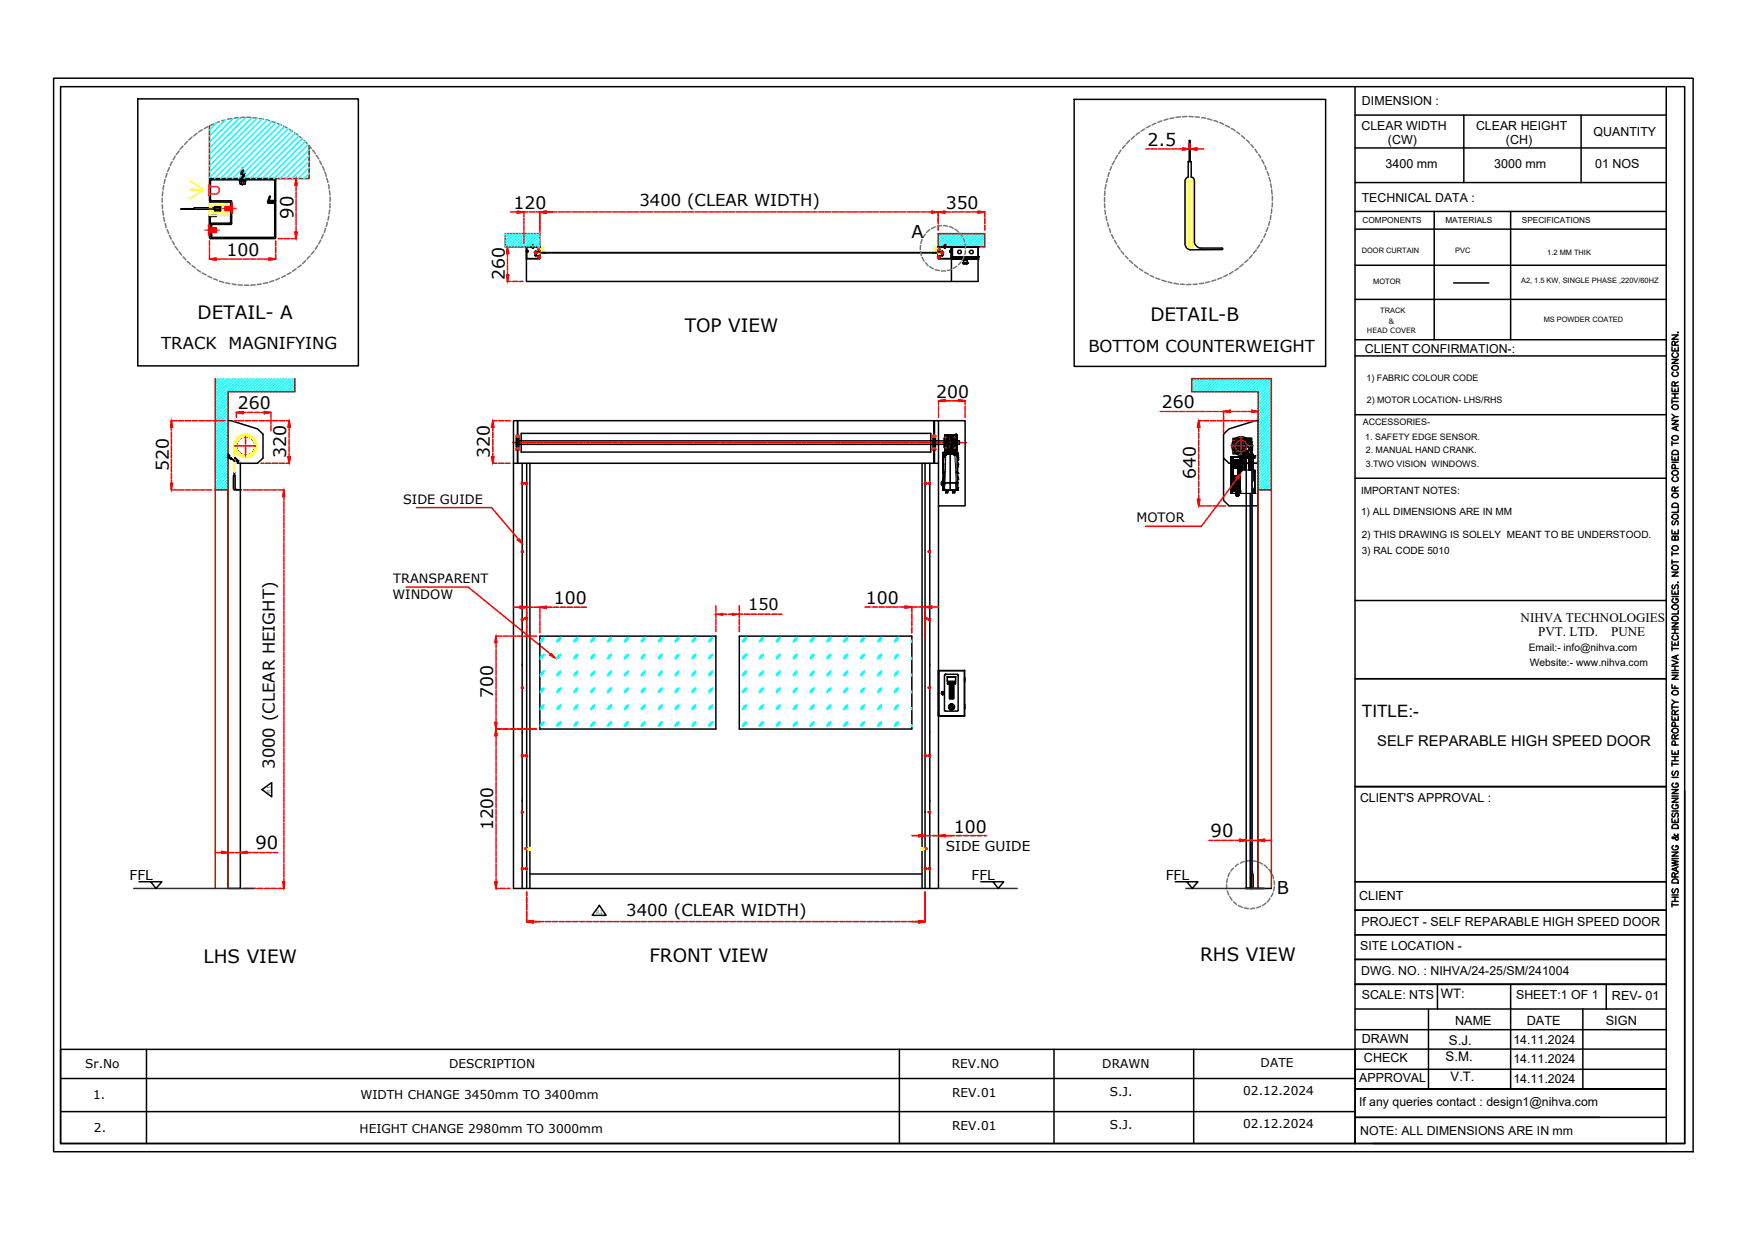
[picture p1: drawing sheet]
<svg xmlns="http://www.w3.org/2000/svg" width="297mm" height="210mm" viewBox="0 0 297 210" stroke-linecap="round" stroke-linejoin="round" font-family="sans-serif">
<defs><g id="words">
<g font-size="3.1">
<text x="49.9" y="37.2" transform="rotate(-90 49.9 37.2)">90</text>
<text x="33.6" y="54.1">DETAIL- A</text>
<text x="116.4" y="56.4">TOP VIEW</text>
<text x="195.6" y="54.6">DETAIL-B</text>
<text x="205.8" y="142.3">90</text>
<text x="43.4" y="144.4">90</text>
<text x="34.6" y="163.7">LHS VIEW</text>
<text x="110.4" y="163.6">FRONT VIEW</text>
<text x="204.1" y="163.3">RHS VIEW</text>
</g>
<g font-size="3">
<text x="195.1" y="24.8">2.5</text>
<text x="155" y="40.5">A</text>
<text x="217.1" y="151.9">B</text>
</g>
<g font-size="2.9">
<text x="87.3" y="35.6">120</text>
<text x="160.8" y="35.6">350</text>
<text x="38.5" y="43.5">100</text>
<text x="85.8" y="47.5" transform="rotate(-90 85.8 47.5)">260</text>
<text x="40.4" y="69.6">260</text>
<text x="159.2" y="67.6">200</text>
<text x="197.5" y="69.4">260</text>
<text x="48.7" y="77.8" transform="rotate(-90 48.7 77.8)">320</text>
<text x="83.3" y="77.8" transform="rotate(-90 83.3 77.8)">320</text>
<text x="28.7" y="80.1" transform="rotate(-90 28.7 80.1)">520</text>
<text x="203.3" y="81.4" transform="rotate(-90 203.3 81.4)">640</text>
<text x="94.2" y="102.7">100</text>
<text x="147.2" y="102.7">100</text>
<text x="83.8" y="118.7" transform="rotate(-90 83.8 118.7)">700</text>
<text x="231.6" y="121.8">TITLE:-</text>
<text x="83.8" y="141.1" transform="rotate(-90 83.8 141.1)">1200</text>
<text x="162.2" y="141.5">100</text>
</g>
<g font-size="2.8">
<text x="108.7" y="35">3400 (CLEAR WIDTH)</text>
<text x="27.4" y="59.4">TRACK</text>
<text x="38.9" y="59.4">MAGNIFYING</text>
<text x="185.1" y="59.8">BOTTOM COUNTERWEIGHT</text>
<text x="46.8" y="130.7" transform="rotate(-90 46.8 130.7)">3000 (CLEAR HEIGHT)</text>
<text x="106.5" y="155.6">3400 (CLEAR WIDTH)</text>
</g>
<text font-size="2.7" x="127.2" y="103.6">150</text>
<text font-size="2.5" x="234.2" y="126.7">SELF REPARABLE HIGH SPEED DOOR</text>
<g font-size="2.3">
<text x="22" y="149.5">FFL</text>
<text x="160.8" y="144.6">SIDE GUIDE</text>
<text x="165.2" y="149.5">FFL</text>
<text x="198.2" y="149.5">FFL</text>
<text x="246.4" y="177.6">S.J.</text>
<text x="245.8" y="180.4">S.M.</text>
</g>
<g font-size="2.2">
<text x="68.6" y="85.6">SIDE GUIDE</text>
<text x="193.2" y="88.8">MOTOR</text>
<text x="66.7" y="101.7">WINDOW</text>
<text x="66.9" y="99.1">TRANSPARENT</text>
<text x="258.5" y="105.8">NIHVA TECHNOLOGIES</text>
<text x="261.5" y="108.1">PVT. LTD.</text>
<text x="273.9" y="108.1">PUNE</text>
<text x="245" y="169.7">WT:</text>
<text x="259.6" y="174.2">DATE</text>
<text x="273" y="174.2">SIGN</text>
<text x="246.6" y="183.8">V.T.</text>
</g>
<g font-size="2.1">
<text x="231.6" y="17.8">DIMENSION :</text>
<text x="231.5" y="22.1">CLEAR WIDTH</text>
<text x="251" y="22.1">CLEAR HEIGHT</text>
<text x="270.9" y="23.1">QUANTITY</text>
<text x="235.6" y="28.5">3400 mm</text>
<text x="236" y="24.6">(CW)</text>
<text x="254.1" y="28.5">3000 mm</text>
<text x="256" y="24.6">(CH)</text>
<text x="271.2" y="28.5">01 NOS</text>
<text x="231.5" y="34.4">TECHNICAL DATA :</text>
<text x="232.1" y="60">CLIENT CONFIRMATION-:</text>
<text x="231.2" y="136.2">CLIENT'S APPROVAL :</text>
<text x="231.1" y="153">CLIENT</text>
<text x="231.3" y="161.5">SITE LOCATION -</text>
<text x="231.5" y="157.4">PROJECT - SELF REPARABLE HIGH SPEED DOOR</text>
<text x="231.5" y="165.7">DWG. NO. : NIHVA/24-25/SM/241004</text>
<text x="231.5" y="169.8">SCALE: NTS</text>
<text x="257.8" y="169.8">SHEET:1 OF 1</text>
<text x="274.1" y="169.9">REV- 01</text>
<text x="231.5" y="177.3">DRAWN</text>
<text x="247.4" y="174.2">NAME</text>
<text x="257.3" y="177.4">14.11.2024</text>
<text x="14.5" y="181.4">Sr.No</text>
<text x="76.4" y="181.5">DESCRIPTION</text>
<text x="161.8" y="181.5">REV.NO</text>
<text x="187.4" y="181.4">DRAWN</text>
<text x="214.3" y="181.4">DATE</text>
<text x="231.1" y="183.9">APPROVAL</text>
<text x="231.9" y="180.4">CHECK</text>
<text x="257.3" y="180.7">14.11.2024</text>
<text x="257.3" y="184.2">14.11.2024</text>
<text x="15.8" y="186.7">1.</text>
<text x="61.3" y="186.9">WIDTH CHANGE 3450mm TO 3400mm</text>
<text x="161.9" y="186.4">REV.01</text>
<text x="188.7" y="186.2">S.J.</text>
<text x="188.7" y="191.9">S.J.</text>
<text x="211.4" y="186.1">02.12.2024</text>
<text x="211.4" y="191.7">02.12.2024</text>
<text x="231.1" y="188">If any queries contact : design1@nihva.com</text>
<text x="16" y="192.4">2.</text>
<text x="61.1" y="192.5">HEIGHT CHANGE 2980mm TO 3000mm</text>
<text x="161.9" y="192">REV.01</text>
<text x="231.3" y="192.9">NOTE: ALL DIMENSIONS ARE IN mm</text>
</g>
<g font-size="1.7">
<text x="231.4" y="84">IMPORTANT NOTES:</text>
<text x="231.4" y="87.5">1) ALL DIMENSIONS ARE IN MM</text>
<text x="231.5" y="91.4">2) THIS DRAWING IS SOLELY MEANT TO BE UNDERSTOOD.</text>
<text x="231.5" y="94.1">3) RAL CODE 5010</text>
<text x="259.9" y="110.7">Email:- info@nihva.com</text>
<text x="260.1" y="113.2">Website:- www.nihva.com</text>
</g>
<g font-size="1.5">
<text x="232.3" y="64.7">1) FABRIC COLOUR CODE</text>
<text x="232.4" y="68.5">2) MOTOR LOCATION- LHS/RHS</text>
<text x="231.7" y="72.2">ACCESSORIES-</text>
<text x="232.1" y="74.8">1. SAFETY EDGE SENSOR.</text>
<text x="232.2" y="77">2. MANUAL HAND CRANK.</text>
<text x="232.2" y="79.3">3.TWO VISION WINDOWS.</text>
</g>
<g font-size="1.4">
<text x="231.7" y="38">COMPONENTS</text>
<text x="245.8" y="38">MATERIALS</text>
<text x="258.8" y="38">SPECIFICATIONS</text>
</g>
<g font-size="1.3">
<text x="231.5" y="42.9">DOOR CURTAIN</text>
<text x="247.4" y="42.9">PVC</text>
<text x="263.1" y="43.4">1.2 MM THIK</text>
<text x="233.5" y="48.2">MOTOR</text>
<text x="234.7" y="53.2">TRACK</text>
<text x="258.6" y="48.2">A2, 1.5 KW, SINGLE PHASE ,220V/60HZ</text>
<text x="262.5" y="54.7">MS POWDER COATED</text>
</g>
<g font-size="1.2">
<text x="232.4" y="56.5">HEAD COVER</text>
<text x="236.1" y="55">&amp;</text>
</g>
<g font-size=".9" fill="#0f0">
<text x="46.1" y="134.7" transform="rotate(-90 46.1 134.7)">R1</text>
<text x="101.4" y="155.4">R1</text>
</g>
</g></defs>
<!-- layer: 0 -->
<g fill="none" stroke="#000" stroke-width=".25">
<path d="M9.1 13.3h278.8v182.4h-278.8zM10.3 14.7h276.1v179.7h-276.1zM23.4 16.8h37.5v45.4h-37.5zM182.6 16.9h42.8v45.4h-42.8zM230.4 14.7v179.7h52.9v-179.7M230.4 19.6h52.9M248.9 19.6v11.4M268.8 19.6v11.4M35.6 38.7h1.1l.1 .8h-1.2zM35.6 39.5h1.2M35.6 38.8h1.2M35.7 36.6h1.1v.2h-.8l-.3 .2 .1 3.1 .2 .2h10.5l.2-.2v-5.4l-.2-.2h-.9l-.1-.2 .3-.9h.2l-.2 .8 .1 .2h1v6.1l-11.2 .1-.1-.3z"/>
<path d="M35.7 30.4h11.2v3.8l-1.2 .1v-.2h.8l.2-.1v-3.3l-.2-.1h-10.6v3.5l3.5 .1v3.9h-3.4v2h-.2v-2.1l3.4-.1v-3.4l-.2-.2h-3.3l-.1-.2zM35.7 38.8v.7M35.7 38.1h.1M36 38.3h.1M36.3 35.3h.2v-.2h1v.7l-1 .1-.2-.3M36.5 35.6l.1 .1h.8v-.5h-.8v.1h-3.6v.2h-2.2l6.6 .1M36.5 35.3h.9M39.2 36.8h.1M40.7 30.6h1.1v.1l-1.1 .1zM40.8 30.8v.4l.1 .1h.8v-.5M41 29.1l.2-.3 .3 .3v.3M41 29.1v1.5"/>
<path d="M41 30.8v.5M41 29.1l.5 .3M41 29.2l.5 .3M41 29.3l.5 .2M41 29.4l.5 .3M41 29.5l.5 .3M41 29.6l.5 .3M41 29.7l.5 .3M41 29.8l.5 .3M41 30l.5 .3M41 30.1l.5 .3M41 30.2l.5 .3"/>
<path d="M41 30.3l.4 .3M41 30.4l.3 .2M41 30.5l.1 .1M41.1 29l.3 .2M41.2 28.9h.1M41.2 28.8l.3 .5-.5-.3M41.4 29l-.3-.1 .3 .2M41.5 30.3h.1M41.5 30.1h.1M41.5 29.9h.1M41.5 29.5h.1M41.5 29.4v1.1"/>
<path d="M41.5 30.5v.8M202 27.5h.5v2.6a.58 .58 0 0 1 .6 .5v10.4a1.16 1.16 0 0 0 1.1 1.2h3.6l.1 .1-.1 .1-5.4 .1a1.05 1.05 0 0 1-.9-.9v-11l.4-.5h.1zM202.2 27.5v-3.6h.2v3.6M230.4 31h52.9M230.4 25.1h52.9M230.4 35.9h52.9M230.4 38.9h52.9M243.9 35.9v21.8M256.9 35.9v21.8M89.5 42v5.8h76.8v-5.8M89.5 42l2.3-.1v.8l-.8 .1v.6l.7 .1M89.5 42.8h.2"/>
<path d="M89.5 42v.8M89.7 42.7v-.2l.1 .3h-.3v1.1h2.2v-.7h-.2h.3v.7l-2.3 .1v-1.2M89.7 42.7v.1M89.7 42.7h-.2v-.7h2.2v.7l-.7 .1v.6l.7 .1v.4v-.4M90.5 42v.2h.2M90.5 42h.2M90.6 41.9h.1M90.6 42l.1-.1zM90.6 41.6v.1h.1M90.6 41.7h.1M90.7 42v.2v-.2M90.7 41.7l-.1 .5"/>
<path d="M90.7 41.7h-.1h.1M90.7 41.7l-.1 .1zM90.7 42h.1M90.7 41.7v.3M91 43.2h.1M91.4 42.9h.2zM91.4 42.9h.1M91.4 43h68.5M91.4 42.9h.2M91.5 43.6h.3h-.3v.2h.3h-.3M91.6 42.9h.1M91.6 43l-.2 .1 .2-.1"/>
<path d="M91.6 42.9l1.1 .1M91.6 43h.1M91.7 43.5h.1M91.8 43.6v.2M92.3 42.9h.1M92.3 42.9h66.7M159 42.9h.1M159.5 43.6v.2M159.6 43.5l.6-.1v-.7h-.7l.1-.8h2.2v5.9M159.6 43.5h.1M159.7 42.9h.1M159.7 43l.2 .1-.2-.1"/>
<path d="M159.7 42.9l.2 .1zM159.7 42.9l-1.1 .1M159.7 43h.1M159.7 42.9h.2M159.8 43.6h-.3h.3v.2h-.3h.3M159.9 42.9h.1M160.2 43.2h.1M160.5 42h.3v.2h-.2M160.5 42l.1 .2v-.2M160.5 42h.3M160.6 41.7h.1v.5M160.6 41.7h.1h-.1"/>
<path d="M160.6 41.9l.1 .1zM160.6 42h.1M160.6 41.7v.3M160.7 41.6v.1M160.7 41.7h.1M160.7 41.9h.1M160.7 41.8l-.1-.1 .1 .2h-.1M160.8 42h.1M161.5 42.8h.1M161.6 42.8v-.3l-.1 .3h.3l-.1 1.1h-2.1v-.7h.2h-.3v.7h2.3v-1.2l-.1 .1M161.6 42.5h.1M161.7 42.8l-.2-.1h.3v-.7h-2.2v.6l.7 .1v.7l-.7 .1v.4v-.4"/>
<path d="M161.8 42.7l-.1 .1M161.9 42h4.4h-4.4M161.9 43.6h.1M161.9 43.6h4.4zM161.9 43.7h.1M161.9 43.7h4.4M161.9 44h.1M161.9 44h4.4zM161.9 42h.1M161.9 43.6v.1M161.9 42v2M162 43.6v.1"/>
<path d="M162.2 43.6h.1M162.3 43.6h3.7M162.3 43.6v.1M162.3 43.6h.1M163.8 44.7h.7M163.8 44.7h.1M163.8 44.7h.2M163.8 44h.1M163.8 44.6h.6M163.8 44.1v.1h.6v-.1l-.6-.1 .6 .1M163.9 44.7h.1M164 44.8h-.2h.6h-.1"/>
<path d="M164 44.7h.1M164.1 44.7h.1M164.2 44.7h.1M164.3 44.7h.1M164.4 44.7h.1M164.5 44.7l-.1 .1h-.6v-.1a.3 .3 0 0 1 0-.4 .3 .3 0 0 1 .4-.1h.2l.1 .5M164.5 44.7h-.1M164.5 44.7h.1M166 43.6v.1M166 43.6h.1M166.3 43.6h.1M166.3 42h.1"/>
<path d="M166.3 44h.1M230.4 45.1h52.9M230.4 50.9h52.9M230.4 57.7h52.9M247.2 48.1h5.9M284.3 59v.6h1v-.6M284.3 56.9h1l-1 .8h1M284.5 60a.39 .39 0 0 0-.2 .4 .39 .39 0 0 0 .4 .3 .45 .45 0 0 0 .6-.1 .45 .45 0 0 0-.1-.6h-.1M284.8 58.7l-.1-.6-.3-.1-.1 .7h1M284.8 59.2v.4M285.3 56.4v.2zM285.3 58l-.5 .3"/>
<path d="M38.5 77.5l.4 .1M38.6 77.5l-.1 .1 .5-.1M38.7 77.5h.1M38.7 77.5v.1M38.8 71.8v79.2h2.1v-72.3M38.8 71.5h.5l4.5 1.4 .9 .9v4.1l-.9 .8h-3.4M38.8 77.5h.1M38.8 77.5v.1M38.9 77.4v.1M38.9 77.4v.2M38.9 77.4h.1M38.9 77.5l.1 .1"/>
<path d="M38.9 77.6h.1M38.9 77.9h.1M38.9 77.9l-.1-.7v.7h.5M38.9 77.5v.1M38.9 77.9h.4M39.3 77.9l.6 .5zM39.3 77.9h-.4h.4v.2v-.2h-.4h.4M39.3 77.9h.1M39.3 78h.1M39.9 78.4h.1M39.9 77.8l.3 .2 .2 .4zM40.3 78.3l-.1-.1v.2h.2v.3"/>
<path d="M40.3 78.3h.1M40.4 78.3v-.1v.1M40.4 78.3h.1M40.4 78.3v.4v-.4M40.4 78.7h.1M87.3 78.7h2.2v72.3M87.3 78.7v-7.2h72.3v7.2M87.3 78.7v72.3h70M87.8 74.9h75.3v.6h-75.3M88 74l.1 .5h-.3v1.4l.2 .1M88 71.5v7.2M88.1 74.5h.1v1.4l-.1 .1-.1 .5"/>
<path d="M88.1 76.3h.1M88.6 73.7h69.7v3.1h-69.7zM88.8 78.7v72.3M89.5 78.7h67.8M90.1 78.7v72.3M156.8 78.7v72.3M157.3 78.7h2.3v72.3h-2.3M157.3 78.7v72.3M158.1 78.7v72.3M158.7 76.3h.1M158.8 74.5h-.2v1.4l.2 .1M158.8 71.5v7.2"/>
<path d="M158.8 76.5h.1M158.9 74h-.1v.5h.3v1.4l-.2 .1M158.9 71.5v7.2M159.6 71.5h4.5v14.5h-4.5M208 77.9l1 .8h4.9v-7.2h-.4l-4.5 1.4-1 .9v11.2l1 1h4.9M211.9 78.7h2v72.3h-2zM230.4 60.5h52.9M230.4 70.5h52.9M284.3 77.6v.6h1v-.6M284.3 71.5h1l-1 .6h1M284.3 65.9v.6h1v-.6M284.3 61.1h1l-1 .7h1"/>
<path d="M284.3 67.9v.7M284.3 75v.7M284.3 78.6h1M284.3 75.4h1M284.3 70.4l.5 .4M284.3 68.2h1M284.3 67.6h1M284.3 66.9h1M284.4 74.2a.49 .49 0 0 1 .6-.1 .49 .49 0 0 1 .2 .6 .51 .51 0 0 1-.6 .1 .51 .51 0 0 1-.2-.6zM284.4 69a.49 .49 0 0 1 .6-.2 .49 .49 0 0 1 .2 .7 .5 .5 0 0 1-.6 .1 .5 .5 0 0 1-.2-.6zM284.4 62.3a.49 .49 0 0 1 .6-.1 .49 .49 0 0 1 .2 .6 .51 .51 0 0 1-.6 .1 .51 .51 0 0 1-.2-.6zM284.5 76.6l.5-.1 .2 .2 .1 .6h-1v-.4z"/>
<path d="M284.5 63.2a.37 .37 0 0 0-.2 .5 .37 .37 0 0 0 .4 .3h.3a.37 .37 0 0 0 .3-.3 .37 .37 0 0 0-.2-.5M284.8 65.6l-.1-.6-.3-.1-.1 .7h1M284.8 66.1v.4M284.8 66.9v.7M284.8 77.8v.4M284.8 79.6v-.6h-.4l-.1 .2v.4h1M285 72.6v.5M285.3 72.4l-1 .4 1 .4M285.3 70.8h-.5l-.5 .4M285.3 64.9l-.5 .3M39.8 80.3l.2 .5v2.2l.2 .2 .8 .1h-1.2l-.1-.2v-2.2l.1-.1zM89.3 82v.2h.2"/>
<path d="M89.5 82h-.2h.2M89.5 82.2h.1M89.5 82v.2h-.2M89.5 82v.2M157.3 82h.2l-.2 .1v.1h.2M157.4 82.1v.1M157.5 82.1v.2l-.2-.1M212.6 83.9v67.1h2.3M230.4 81.3h52.9M284.3 97.2h1l-1 .7h1M284.3 90.1v.6h1v-.6M284.3 80.3a.52 .52 0 0 1 .7-.3 .52 .52 0 0 1 .2 .7 .56 .56 0 0 1-.6 .1 .56 .56 0 0 1-.3-.5z"/>
<path d="M284.3 93.8v.6M284.3 95.2v.7M284.3 95.5h1M284.3 94.1h1M284.4 85.7a.56 .56 0 0 1 .9 .2v.3h-1zM284.4 84a.49 .49 0 0 1 .6-.2 .49 .49 0 0 1 .2 .7 .51 .51 0 0 1-.6 .1 .51 .51 0 0 1-.2-.6zM284.5 99.4a.37 .37 0 0 0-.2 .4 .37 .37 0 0 0 .2 .3l.5-.7 .3 .1v.3l-.1 .3M284.5 92.8a.52 .52 0 0 1 .6 0 .52 .52 0 0 1 .2 .5 .5 .5 0 0 1-.6 .3 .5 .5 0 0 1-.3-.6zM284.5 88.5a.37 .37 0 0 0-.2 .4 .37 .37 0 0 0 .2 .3l.5-.7 .3 .1v.3l-.1 .3M284.5 87.5a.52 .52 0 0 1 .6-.1 .52 .52 0 0 1 .2 .6 .56 .56 0 0 1-.6 .2 .56 .56 0 0 1-.4-.5zM284.5 96.1a.48 .48 0 0 1 .7 0 .48 .48 0 0 1 0 .7 .51 .51 0 0 1-.6 .1 .51 .51 0 0 1-.2-.6zM284.5 81.1a.39 .39 0 0 0-.2 .4 .39 .39 0 0 0 .4 .3 .45 .45 0 0 0 .6-.1 .45 .45 0 0 0-.1-.6h-.1"/>
<path d="M284.8 91.3l.2-.2h.3v.2v.5h-1v-.5l.1-.2 .3 .1 .1 .6M284.8 83.4l-.1-.6h-.3l-.1 .6h1M284.8 90.3v.4M285.3 98.9v.2zM285.3 86.5v.6h-1M285.3 82.8l-.5 .3M89.3 105v.2h.2M89.5 105h-.2h.2M89.5 105.2h.1M89.5 105v.2h-.2M89.5 105v.2M91.8 108.1h29.9v15.8h-29.9z"/>
<path d="M125.7 108.1h29.3v15.8h-29.3zM157.3 105v.2M157.4 105v.2M157.5 105h-.2h.2v.2h-.2h.2M159.6 114v7.7zM159.6 114h4.4M159.6 114v7.7M160.1 117.7l.2-.1 .2 .1M160.1 117.9l.1 .1 .3-.1M160.1 117.6a.27 .27 0 0 1 .4 0 .27 .27 0 0 1 0 .4l-.2 .1-.2-.1v-.2l.2 .3 .2-.3-.1-.2h-.2l-.1 .2zM160.2 117.7h.2v.2h-.2zM160.2 117.8l.2 .1z"/>
<path d="M160.6 114.7l.1-.1h1.6a.42 .42 0 0 1 .6 .3v5.7a.45 .45 0 0 1-.6 .3h-1.1a.49 .49 0 0 1-.6-.2 .49 .49 0 0 1 0-.6zM161.1 115h1.4h-1.4v.8M161.1 116.1l1.3-.1 .1 .2-.1 .1-.2-.1h-.1l-.1 .1-.2-.1-.2 .1-.2-.1-.3 .1zM161.1 116.1l.2-.1v.2h-.2zM161.3 120l.2 .4 .1 .1-.1 .1-.2-.2zM161.3 116.2h.1M161.4 119.9l.1 .1zM161.4 116.5l.7-.1 .1 .1v2.2l-.1 .1-.7-.1zM161.5 118.5a.34 .34 0 0 0 .6 0M161.5 116.1h.2l-.1 .1h-.1zM161.5 119.8l.1 .1-.1-.1v.1zM161.5 120h.1"/>
<path d="M161.5 119.9h.1M161.5 119.9v.1M161.5 116.5l.6 .1-.1 2.1-.5-.1zM161.5 119.8l.1-.1v.1zM161.6 120a.27 .27 0 0 1 .4 .1 .27 .27 0 0 1-.2 .3l-.3-.2zM161.6 119.9h.1M161.6 120a.25 .25 0 0 1 .4 0 .25 .25 0 0 1 0 .3l-.2 .1-.2-.1zM161.6 117.1l.1 .1zM161.6 118.1l.1 .1zM161.6 116.8l.2-.2 .1 .2M161.7 117.6h.1M161.6 119.7l.1 .1z"/>
<path d="M161.6 119.8h.1M161.6 119.8v.1M161.7 118.1v.1zM161.7 116.8l.1 .1M161.7 117.1h.1M161.7 119.7h.1M161.7 118.4v-.2l.2 .2M161.7 119.8h.1M161.7 119.8h.2M161.7 117.1v.1zM161.7 118.1l.1 .1zM161.7 117.6h.1z"/>
<path d="M161.7 116.9v-.2l.2 .1-.1 .1M161.7 119.7h.1zM161.7 118.3v.2l.2-.1-.1-.1M161.8 117.1v.1zM161.8 117.4l.2 .2zM161.8 118.1v.1zM161.8 118.1h.1M161.8 119.8h.1M161.8 117.1h.1v.1h-.1zM161.8 118.1l.1 .1zM161.8 119.8l.1-.1v.1zM161.9 118.1v.1z"/>
<path d="M161.9 117.1v.1zM161.9 116.8l-.1 .1M161.9 117.6h.1M161.9 118.2h.1M161.9 119.7l.1 .1zM161.9 116l.2 .1-.1 .1h-.1zM161.9 119.8h.1M161.9 119.8l.1 .1M162 119.9h.1M162.1 119.9h.1M162.1 120h.1a.42 .42 0 0 1-.2 .6zM162.1 119.9h.1z"/>
<path d="M162.1 120h.1M162.1 119.9v.1M162.3 116.1h.1v.1h-.1zM162.5 115v.8h-1.4M164 114v7.7M164 114h.1M164 115.4h.1M164 115.7v.1M164 115.2v.7M164 119.8v.6M230.4 115.4h52.9M230.4 102.1h52.9"/>
<path d="M284.3 116.3v.7h1M284.3 114.8h1l-1 .6h1M284.3 112.2l1 .4-1 .4M284.3 109v.6h1v-.6M284.3 105.9h1l-1 .7h1M284.3 100.3v.7h1v-.7M284.3 109.9v.7M284.3 119.8v.8M284.3 119l.5 .3M284.3 114.3h1M284.3 114h1M284.3 113.2h1"/>
<path d="M284.3 110.2h1M284.3 107.7h1M284.3 106.9h1M284.3 101.4h1M284.4 117.5a.49 .49 0 0 1 .6-.1 .49 .49 0 0 1 .2 .6 .51 .51 0 0 1-.6 .1 .51 .51 0 0 1-.2-.6zM284.4 104.9a.49 .49 0 0 1 .6-.2 .49 .49 0 0 1 .2 .7 .51 .51 0 0 1-.6 .1 .51 .51 0 0 1-.2-.6zM284.4 103a.49 .49 0 0 1 .6-.2 .49 .49 0 0 1 .2 .7 .51 .51 0 0 1-.6 0 .51 .51 0 0 1-.2-.5zM284.5 108a.39 .39 0 0 0-.2 .4 .39 .39 0 0 0 .4 .4h.3a.39 .39 0 0 0 .3-.4 .39 .39 0 0 0-.2-.4M284.5 101.7a.39 .39 0 0 0-.2 .5 .39 .39 0 0 0 .4 .3 .45 .45 0 0 0 .6-.2 .45 .45 0 0 0-.1-.5l-.2-.1v.3M284.8 100.6v.4M284.8 106.9v.8M284.8 109.3v.3"/>
<path d="M284.8 113.2v.8M284.8 116.6v.4M285 111.5v.5M285.3 119.3h-.5l-.5 .5M285.3 111.3l-1 .4 1 .4M285.3 103.8v.6h-1M44.5 134.2l1.7-1.2v2.4zM159.6 121.1v.2M159.6 121.7h4.4zM159.6 121.7h.1M159.6 121.2h.1M161.4 120.2h.1"/>
<path d="M161.4 120.3h.1M161.4 120.1h.1M161.4 120v.1M161.4 120h.1M161.4 120.2v.1M161.4 120.1v.1M161.5 120.3l.1 .2M161.5 120.4h.1M161.5 120.3h.1M161.5 120.3v.1M161.5 120a.29 .29 0 0 1 .3-.1 .29 .29 0 0 1 .2 .3 .25 .25 0 0 0-.2-.3 .25 .25 0 0 0-.3 .3zM161.5 120.4l.1 .1"/>
<path d="M161.6 120.5h.1M161.6 120.5l.1 .1zM161.7 120.5v.1zM161.8 120.5l.1 .1zM161.9 120.5v.1zM161.9 120.5h.1M162 120.5h.1M162 120.4h.1M162 120.4v.1M162.1 120.2h.1M162.1 120.3l-.1 .2M162.1 120.3h.1"/>
<path d="M162.1 120.4h-.1M162.1 120.4h.1M162.1 120.3v.1M162.1 120v.1M162.1 120.1h.1M162.1 120.1v.2M164 121.7h.1M283.3 133.7h-52.9h52.9M284.3 139.1v.7h1v-.7M284.3 135.7h1l-1 .7h1M284.3 134.2h1l-1 .7h1M284.3 127.6v.6h1v-.6"/>
<path d="M284.3 121.8v.6h1v-.6M284.3 129.5v.7M284.3 137.8h1M284.3 135.3h1M284.3 132.1h1M284.3 129.9h1M284.3 129.3h1M284.3 128.6h1M284.3 120.2h1M284.5 138.2a.41 .41 0 0 0 0 .7l.2-.1 .1-.5 .2-.1 .3 .1v.3l-.1 .3M284.5 131.1a.4 .4 0 0 0-.2 .4 .4 .4 0 0 0 .2 .3l.5-.7h.2l.1 .2-.1 .5M284.5 123.9a.52 .52 0 0 1 .6-.1 .52 .52 0 0 1 .2 .6 .5 .5 0 0 1-.6 .2 .5 .5 0 0 1-.3-.6z"/>
<path d="M284.5 136.7a.37 .37 0 0 0-.2 .5 .37 .37 0 0 0 .4 .3h.3a.36 .36 0 0 0 .3-.4 .36 .36 0 0 0-.3-.4v.3M284.5 133.1a.37 .37 0 0 0-.2 .4 .37 .37 0 0 0 .4 .3h.3a.36 .36 0 0 0 .3-.3 .36 .36 0 0 0-.3-.4v.3M284.8 125.6l-.1-.6-.3-.1-.1 .7h1M284.8 121.5l-.1-.6-.2-.2-.2 .3v.5h1M284.8 122v.4M284.8 127.8v.4M284.8 128.6v.7M284.8 139.4v.4M284.8 126.6v-.6h-.4l-.1 .6h1M284.8 123.4l-.1-.6h-.3l-.1 .2v.4h1M285.3 124.9l-.5 .3M285.3 120.7l-.5 .4"/>
<path d="M286.4 134.4v60h-52.9M23.6 149.9h3.9l-1 1.1-.9-1.1M90.1 148.5h66.7M101.9 153.9l1.2 1.7h-2.4zM166.8 149.9h3.9l-1 1.1-.9-1.1M199.8 149.9h3.9l-1 1.1-.9-1.1M212.9 148l.2 .7v2.2l-.2 .1h-1.1h.7l.3-.3zM213.9 151h2.3M230.4 149.9h52.9M230.4 154.7h52.9M230.4 158.9h52.9M284.3 146.2l1 .2-1 .3 1 .2-1 .3"/>
<path d="M284.3 144.8h1l-1 .7h1M284.3 153.8h1M284.3 153.5v.6M284.3 153.2h1M284.3 152.5h1M284.3 152.1h1M284.3 145.9h1M284.5 151a.4 .4 0 0 0-.2 .4 .4 .4 0 0 0 .2 .4l.5-.8h.2l.1 .3-.1 .5M284.5 149.5h.7l.1 .6h-1v-.4zM284.5 140.2h.7l.1 .6h-1v-.3zM284.5 143.7a.37 .37 0 0 0-.2 .5 .37 .37 0 0 0 .4 .2h.3a.36 .36 0 0 0 .3-.3 .36 .36 0 0 0-.3-.4v.3M284.7 141.8v.1a.61 .61 0 0 1 .6 .8h-.3l-.3-.4-.2-.1-.2 .2 .2 .1h.2l.5-.3 .1-.3v-.1"/>
<path d="M284.8 149.1l-.1-.6-.2-.2-.2 .3v.5h1M284.8 152.5v.7M285 147.5v.5M285.3 147.3l-1 .4 1 .4M285.3 148.3l-.5 .4M10.3 178.4h220.1v16h-220.1zM24.9 178.4v16M152.9 178.4v16M179.2 178.4v16M203 178.4v16M230.4 163.1h52.9M230.4 171.5h52.9"/>
<path d="M230.4 178.3h52.9M230.4 175h52.9M242.9 171.5v13.6M244.4 167.3v4.2M256.9 167.3v17.8M269.1 171.5v13.6M273.1 167.3v4.2M283.3 167.3h-52.9h52.9M10.3 183.3h220.1M10.3 188.9h220.1M230.4 189.9h52.9M230.4 181.7h52.9"/>
<path d="M283.3 185.1h-52.9h52.9"/>
<circle cx="163.1" cy="42.8" r=".32"/>
<circle cx="165.1" cy="42.8" r=".33"/>
<circle cx="41.8" cy="75.8" r="1.6"/>
<circle cx="211" cy="75.8" r="1.59"/>
<circle cx="161.8" cy="118.4" r=".22"/>
<circle cx="161.8" cy="116.8" r=".17"/>
<circle cx="161.8" cy="117.6" r=".17"/>
<circle cx="161.8" cy="118.4" r=".19"/>
<circle cx="161.8" cy="116.8" r=".19"/>
<circle cx="161.8" cy="116.8" r=".2"/>
<circle cx="161.8" cy="117.6" r=".2"/>
<circle cx="161.8" cy="117.6" r=".24"/>
<circle cx="161.8" cy="120.1" r=".49"/>
</g>
<g fill="none" stroke="#ff0" stroke-width=".25">
<path d="M32.3 30.7l2.3 1.5h-2.2M32.4 32.3h2.2l-2.3 1.5M35.7 34.4l2.7-.1v.4h.2l.1-.4h.5v2.2l-.1 .1h-.4l-.1-.1v-.3h-.2v.4h-2.7l-.1-.2v-.7h.4l.3 .4h1.6a1.05 1.05 0 0 0 0-1.3h-1.6l-.3 .4h-.3l-.1-.1zM201.7 40h.1M201.7 39.9h.1M201.7 39.5v.3M201.7 39.4h.1M201.7 39.3h.1M201.7 38.9v.4M201.7 38.9h.1M201.7 38.8h.1M201.7 38.4v.3"/>
<path d="M201.7 38.3h.1M201.7 38.2h.1M201.7 37.8v.4M201.7 37.8h.1M201.7 37.3v.4M201.7 37.3h.1M201.7 37.2h.1M201.7 36.8v.4M201.7 36.7h.1M201.7 36.3v.3M201.7 36.2h.1M201.7 36.1h.1"/>
<path d="M201.7 35.7v.4M201.7 35.7h.1M201.7 35.6h.1M201.7 35.2v.3M201.7 35.1h.1M201.7 35h.1M201.7 34.6v.4M201.7 34.6h.1M201.7 34.5h.1M201.7 34.1v.4M201.7 34h.1M201.7 33.6v.4"/>
<path d="M201.7 33.5h.1M201.7 33.4h.1M201.7 33.1v.3M201.7 33h.1M201.7 32.9h.1M201.7 32.5v.4M201.7 32.5h.1M201.7 32.4h.1M201.7 32v.3M201.7 31.9h.1M201.7 31.8h.1M201.7 31.5v.3"/>
<path d="M201.7 31.4h.1M201.7 31.3h.1M201.7 30.9v.3M201.7 30.9h.1M201.7 30.8h.1M201.8 30.8h.1M201.9 30.8h.1M201.9 30.8h.3M202.2 30.9h.1M202.2 30.9v.3M202.2 31.3h.1M202.2 31.4h.1"/>
<path d="M202.2 31.5v.3M202.2 31.8h.1M202.2 31.9h.1M202.2 32v.3M202.2 32.4h.1M202.2 32.5h.1M202.2 32.5v.4M202.2 32.9h.1M202.2 33h.1M202.2 33.1v.3M202.2 33.4h.1M202.2 33.5h.1"/>
<path d="M202.2 33.6v.4M202.2 34h.1M202.2 34.1v.4M202.2 34.5h.1M202.2 34.6h.1M202.2 34.6v.4M202.2 35h.1M202.2 35.1h.1M202.2 35.2v.3M202.2 35.6h.1M202.2 35.7h.1M202.2 35.7v.4"/>
<path d="M202.2 36.1h.1M202.2 36.2h.1M202.2 36.3v.3M202.2 36.7h.1M202.2 36.8v.4M202.2 37.2h.1M202.2 37.3h.1M202.2 37.3v.4M202.2 37.8h.1M202.2 37.8v.4M202.2 38.2h.1M202.2 38.3h.1"/>
<path d="M202.2 38.4v.3M202.2 38.8h.1M202.2 38.9h.1M202.2 38.9v.4M202.2 39.3h.1M202.2 39.4h.1M202.2 39.5v.3M202.2 39.9h.1M202.2 40h.1M202.4 40h.1M202.4 39.9h.1M202.4 39.5v.3"/>
<path d="M202.4 39.4h.1M202.4 39.3h.1M202.4 38.9v.4M202.4 38.9h.1M202.4 38.8h.1M202.4 38.4v.3M202.4 38.3h.1M202.4 38.2h.1M202.4 37.8v.4M202.4 37.8h.1M202.4 37.3v.4M202.4 37.3h.1"/>
<path d="M202.4 37.2h.1M202.4 36.8v.4M202.4 36.7h.1M202.4 36.3v.3M202.4 36.2h.1M202.4 36.1h.1M202.4 35.7v.4M202.4 35.7h.1M202.4 35.6h.1M202.4 35.2v.3M202.4 35.1h.1M202.4 35h.1"/>
<path d="M202.4 34.6v.4M202.4 34.6h.1M202.4 34.5h.1M202.4 34.1v.4M202.4 34h.1M202.4 33.6v.4M202.4 33.5h.1M202.4 33.4h.1M202.4 33.1v.3M202.4 33h.1M202.4 32.9h.1M202.4 32.5v.4"/>
<path d="M202.4 32.5h.1M202.4 32.4h.1M202.4 32v.3M202.4 31.9h.1M202.4 31.8h.1M202.4 31.5v.3M202.4 31.4h.1M202.4 31.3h.1M202.4 30.9v.3M202.4 30.9h.1M202.4 30.8h.1M202.5 30.8h.3"/>
<path d="M202.8 30.9h.1M202.8 30.9v.3M202.8 31.3h.1M202.8 31.4h.1M202.8 31.5v.3M202.8 31.8h.1M202.8 31.9h.1M202.8 32v.3M202.8 32.4h.1M202.8 32.5h.1M202.8 32.5v.4M202.8 32.9h.1"/>
<path d="M202.8 33h.1M202.8 33.1v.3M202.8 33.4h.1M202.8 33.5h.1M202.8 33.6v.4M202.8 34h.1M202.8 34.1v.4M202.8 34.5h.1M202.8 34.6h.1M202.8 34.6v.4M202.8 35h.1M202.8 35.1h.1"/>
<path d="M202.8 35.2v.3M202.8 35.6h.1M202.8 35.7h.1M202.8 35.7v.4M202.8 36.1h.1M202.8 36.2h.1M202.8 36.3v.3M202.8 36.7h.1M202.8 36.8v.4M202.8 37.2h.1M202.8 37.3h.1M202.8 37.3v.4"/>
<path d="M202.8 37.8h.1M202.8 37.8v.4M202.8 38.2h.1M202.8 38.3h.1M202.8 38.4v.3M202.8 38.8h.1M202.8 38.9h.1M202.8 38.9v.4M202.8 39.3h.1M202.8 39.4h.1M202.8 39.5v.3M202.8 39.9h.1"/>
<path d="M202.8 40h.1M91 42.8l.8-.1v.2l-.5-.1v.3h.3l.1-.1 .1 .1-.8 .1zM92.4 42l-.4 .3h.4h-.4l.4 .3M158.9 42l.4 .3h-.4h.4l-.4 .3M159.5 42.8h.7v.4h-.6v-.2l.1 .1h.3v-.2h-.5zM201.7 42.1h.1M201.7 42h.1M201.7 41.6v.4M201.7 41.5h.1M201.7 41v.4M201.7 41h.1M201.7 40.9h.1"/>
<path d="M201.7 40.6v.3M201.7 40.5h.1M201.7 40.4h.1M201.7 40v.3M201.8 42.1h.1M201.9 42.1h.1M201.9 42.1h.3M202.2 40v.3M202.2 40.4h.1M202.2 40.5h.1M202.2 40.6v.3M202.2 40.9h.1"/>
<path d="M202.2 41h.1M202.2 41v.4M202.2 41.5h.1M202.2 41.6v.4M202.2 42h.1M202.4 42.1h.1M202.4 42h.1M202.4 41.6v.4M202.4 41.5h.1M202.4 41v.4M202.4 41h.1M202.4 40.9h.1"/>
<path d="M202.4 40.6v.3M202.4 40.5h.1M202.4 40.4h.1M202.4 40v.3M202.5 42.1h.3M202.8 40v.3M202.8 40.4h.1M202.8 40.5h.1M202.8 40.6v.3M202.8 40.9h.1M202.8 41h.1M202.8 41v.4"/>
<path d="M202.8 41.5h.1M202.8 41.6v.4M202.8 42h.1M40.5 74.3a1.94 1.94 0 0 1 2.9 .5 1.94 1.94 0 0 1-.9 2.8 1.94 1.94 0 0 1-2.7-1.4v4.1v-4.5l.3-1zM39.8 83.2h.1M39.8 83.1h.1M39.8 82.7v.4M39.8 82.7h.1M39.8 82.6h.1M39.8 82.2v.4M39.8 82.1h.1M39.8 81.7v.3"/>
<path d="M39.8 81.7h.1M39.8 81.6h.1M39.8 81.5h.1M39.8 81.2v.3M39.8 81.1h.1M39.8 81h.1M39.8 80.9h.1M39.9 81h.1M39.9 81.1h.1M39.9 81.2v.3M39.9 81.5h.1M39.9 81.6h.1"/>
<path d="M39.9 81.7h.1M39.9 81.7v.3M39.9 82.1h.1M39.9 82.2v.4M39.9 82.6h.1M39.9 82.7h.1M39.9 82.7v.4M39.9 83.1h.1M90.2 144l-.4 .3h.3h-.3l.4 .3M156.6 144l.5 .3h-.5h.5l-.5 .3M212.8 150.6v.4l.1-.4M212.8 148.8v-.1l.1 .1"/>
<path d="M212.8 148.9h.1M212.8 149h.1M212.8 149.1v.3M212.8 149.4h.1M212.8 149.5h.1M212.8 149.5v.4M212.8 150h.1M212.8 150.1v.4M212.8 150.5h.1M212.8 150.6h.1M212.9 150.6h.1M212.9 150.5h.1"/>
<path d="M212.9 150.1v.4M212.9 150h.1M212.9 149.5v.4M212.9 149.5h.1M212.9 149.4h.1M212.9 149.1v.3M212.9 149h.1M212.9 148.9h.1M212.9 148.7v.1M212.9 150.6v.4M213 148.7h.1M213 151h.1"/>
<path d="M213 150.6v.4M213 150.6h.1M213 150.5h.1M213 150.1v.4M213 150h.1M213 149.5v.4M213 149.5h.1M213 149.4h.1M213 149.1v.3M213 149h.1M213 148.9h.1M213 148.7v.1"/>
<circle cx="41.8" cy="75.8" r="1.78"/>
<circle cx="41.8" cy="75.8" r="1.83"/>
<circle cx="41.8" cy="75.8" r="1.87"/>
<circle cx="41.8" cy="75.8" r="1.92"/>
<circle cx="41.8" cy="75.8" r="1.71"/>
<circle cx="41.8" cy="75.8" r="1.67"/>
<circle cx="41.8" cy="75.8" r="1.64"/>
</g>
<g fill="none" stroke="#f00" stroke-width=".25">
<path d="M35.5 38.2l.1 1.8h-.2zM35.6 39.5h.1M35.7 39.5v-.7h1l.1 .7h-.2M35.7 38.8v.7M35.8 38.8l.1 .7M36 38.8v.7M36 38.8l.1 .7M36.2 38.8v.7M36.3 38.8v.7M36.4 38.8l.1 .7M36.5 38.8v.7M36.6 38.8l.1 .7h-1"/>
<path d="M36.6 38.8h.1M38.4 35.1l-.1 .7h1M38.5 35.1l-.1 .7M38.6 35.1v.7M38.7 35.1v.7M38.9 35.1l-.2 .7M39 35.1l-.1 .7M39 35.1v.7M39.2 35.1l-.1 .7M39.3 35.1v.7M39.3 35.8h.1M39.4 34.5h.1v1.8z"/>
<path d="M39.4 35.1h-1.1l.1 .7M39.4 35.1l-.1 .7M41.2 28.3h.1M41.2 28.4h.1M41.2 28.5v.3M41.2 28.9h.1M41.2 29h.1M41.2 29v.4M41.2 29.4h.1M41.2 29.5h.1M41.2 29.5v.4M41.2 30h.1"/>
<path d="M41.2 30.1v.3M41.2 30.5h.1M41.2 30.6h.1M41.2 30.6v.3M41.2 31h.1M41.2 31.1h.1M41.2 31.2v.3M41.2 31.5h.1M41.2 31.6h.1M41.2 31.7h.1M47.3 30.4h.8M48.4 30.4h.9"/>
<path d="M49.5 30.4h.9M50.1 31.5l.2-1.1 .2 1.1M50.1 39.4l.2 1.2 .2-1.2M50.3 31.5v.9M50.3 32.6v1M50.3 33.8v1M50.3 35v.9M50.3 36.2v.9M50.3 37.3v.9M50.3 38.5v.9M86.8 36h1.1M87.9 35.9l1.2 .1-1.2 .2"/>
<path d="M89.1 37.1v.9M89.1 38.2v1M89.1 39.4v.9M89.7 36h-.6v.8M90 36h.9M91.1 36h.7v3.8M92.9 35.9l-1.1 .1 1.1 .2M92.9 36h1.8M94.9 36h1M96.1 36h.9M97.3 36h.9M98.4 36h.9"/>
<path d="M99.6 36h.9M100.7 36h1M101.9 36h.9M103.1 36h.9M104.2 36h1M105.4 36h.9M106.6 36h.9M107.7 36h.9M108.9 36h.9M110 36h1M111.2 36h1M112.4 36h.9"/>
<path d="M113.6 36h.9M114.7 36h.9M115.9 36h.9M117 36h1M118.2 36h.9M119.4 36h.9M120.5 36h1M121.7 36h.9M122.9 36h.9M124 36h.9M125.2 36h.9M126.3 36h1"/>
<path d="M127.5 36h1M128.7 36h.9M129.9 36h.9M131 36h.9M132.2 36h.9M133.3 36h1M134.5 36h.9M135.7 36h.9M136.8 36h1M138 36h.9M139.2 36h.9M140.3 36h.9"/>
<path d="M141.5 36h.9M142.6 36h1M143.8 36h1M145 36h.9M146.1 36h1M147.3 36h.9M148.4 36h1M149.6 36h1M150.8 36h.9M151.9 36h1M153.1 36h.9M154.3 36h.9"/>
<path d="M155.4 36h1M156.6 36h.9M157.7 36h.7M158.4 35.9l1.1 .1-1.1 .2M159.5 36v.9M159.5 37v1M159.5 38.3v.8M160.7 35.9l-1.2 .1 1.2 .2M160.7 36h.9M161.9 36h.9M163 36h.9M164.2 36h.9"/>
<path d="M165.3 36h1M166.3 35.9l1.1 .1-1.1 .2M167.4 36v.9M167.4 37.1v.9M167.4 38.3v.8M194.8 25.3h.7M195.7 25.3h1M196.9 25.3h.9M198 25.3h1M199.2 25.3h1M200.4 25.3h.7M201.1 25.1l1.1 .2-1.1 .2"/>
<path d="M202.2 24.4v1M202.2 25.3h.2M202.4 24.4v1M203.5 25.1l-1.1 .2 1.1 .2M203.5 25.3h1.2M35.6 40.9v.9M35.6 42v1M35.6 43.2v.8M36.8 43.9l-1.2 .1 1.2 .2M36.8 44h.8M37.9 44h.9M39 44h1"/>
<path d="M40.2 44h.9M41.4 44h.9M42.5 44h.9M43.7 44h.9M44.8 44h.9M45.7 43.9l1.2 .1-1.2 .2M46.9 40.9v.9M46.9 42v1M46.9 43.2v.8M47.3 40.6h.8M48.4 40.6h.9M49.5 40.6h.9"/>
<path d="M86.1 43.1l.2-1.1 .2 1.1M86.1 46.7l.2 1.1 .2-1.1M86.2 42h2.6M86.2 47.8h.7M86.3 43.1v.5M86.3 43.9v.9M86.3 45v.9M86.3 46.2v.5M87.1 47.8h1M88.3 47.8h.6M89.1 40.6v.8M90.6 41.5v.1"/>
<path d="M90.6 41.6h.1M90.6 41.7h.1M90.6 41.7v.4M90.6 42.2h.1M91 42.8v.3zM91 43.1v-.2v.2h.2M91 43.1v-.2h.2v.2M91 43.1h.1M91.1 42.9v.2v-.2v.2l.1-.2v.2M91.2 43.1h.1M91.5 43.8l.2-.2v.2M91.5 43.8h.1"/>
<path d="M91.6 43.6l-.1 .2M91.6 43.6h.2v.2M91.6 43.8v-.2v.2M91.8 43.5v.4zM159.5 43.5v.4zM159.5 43.8l.1-.2v.2h.2M159.5 43.8v-.2h.3v.2M159.5 43.8h.1M159.6 43.8v-.2v.2M159.7 43.6v.2v-.2l.1 .2M159.7 43.8h.1M160.1 42.9v.2"/>
<path d="M160.1 42.9h.1v.2v-.2M160.1 42.9h.1M160.2 42.9v.2v-.2M160.2 42.9l.1 .2h-.2M160.2 42.9h.1M160.3 42.8v.3zM160.7 41.5h.1M160.7 41.6h.1M160.7 41.7h.1M160.7 41.7v.3M160.7 42.1h.1M160.7 42.2h.1"/>
<path d="M29 72.6l.1-1.1 .3 1.1M29.1 71.5h1M29.1 72.6v.6M29.1 73.4v1M29.1 74.6v.9M29.1 75.8v.9M29.1 76.9v1M29.1 78.1v.9M29.1 79.2v1M30.3 71.5h1M31.5 71.5h.9M32.7 71.5h.9"/>
<path d="M33.8 71.5h1M35 71.5h.9M36.2 71.5h.9M37.3 71.5h1M38.4 77.6h.2M38.7 77.6h.1M38.8 77.6h.3M39.8 71.5h.5M40.1 75.8h.3M40.2 70.1v.9M40.4 75.8h.1M40.5 75.8h.1"/>
<path d="M40.5 71.5h1M40.6 75.8h.1M40.7 75.8h.5M41.2 75.8h.1M41.3 75.8h.1M41.3 69.9l-1.1 .2 1.1 .2M41.3 70.1h.5M41.4 75.8h.1M41.6 75.8h.3M41.7 71.5h.9M41.8 77.3v.2M41.8 77.3h.1"/>
<path d="M41.8 77.1v.1M41.8 77h.1M41.8 76.5v.5M41.8 76.3v.1M41.8 76.3h.1M41.8 76.1v.1M41.8 75.5h.1M41.8 75.4h.1M41.8 75.3h.1M41.8 74.7v.5M41.8 74.6h.1M41.8 74.5v.1"/>
<path d="M41.8 74.5h.1M41.8 74.2v.3M41.8 75.6v.4M42.1 75.8h.1M42.1 70.1h.9M42.2 75.8h.1M42.3 75.8h.1M42.4 75.8h.5M42.9 71.5h.9M43 75.8h.1M43.1 75.8h.1M43.2 75.8h.1"/>
<path d="M43.2 75.8h.2M43.2 70.1h1M44 71.5h1M44.4 78.7h.5M44.4 70.1h.5M44.9 69.9l1.2 .2-1.2 .2M45.1 78.7h1M45.2 71.5h.9M46.1 70.1v.9M46.1 71.2v.9M46.1 72.3v.9M46.3 78.7h.9"/>
<path d="M46.4 71.5h.9M47.5 78.7h.9M47.5 71.5h.9M48.6 78.7h.6M48.7 71.5h.5M49 72.6l.2-1.1 .2 1.1M49 77.6l.2 1.1 .2-1.1M49.2 72.6v.7M49.2 73.5v.9M49.2 74.7v.9M49.2 75.8v1M49.2 77v.6"/>
<path d="M83.6 72.6l.2-1.1 .2 1.1M83.6 77.6l.2 1.1 .2-1.1M83.7 71.5h.8M83.7 78.7h.8M83.8 72.6v.7M83.8 73.5v.9M83.8 74.7v.9M83.8 75.8v1M83.8 77v.6M84.8 71.5h.9M84.8 78.7h.9M85.9 71.5h.8"/>
<path d="M85.9 78.7h.8M87.2 75.2h.5M87.8 75.2h.2M88.1 75.2h.8M89 75.2h.2M89.3 75.2h.7M90.1 75.2h.2M90.4 75.2h.7M91.3 75.2h.1M91.6 75.2h.7M92.5 75.2h.1M92.7 75.2h.7"/>
<path d="M93.6 75.2h.1M93.9 75.2h.7M94.7 75.2h.2M95 75.2h.8M95.9 75.2h.1M96.2 75.2h.7M97 75.2h.2M97.3 75.2h.7M98.2 75.2h.1M98.5 75.2h.7M99.3 75.2h.2M99.6 75.2h.7"/>
<path d="M100.5 75.2h.1M100.7 75.2h.8M101.6 75.2h.2M101.9 75.2h.7M102.8 75.2h.1M103.1 75.2h.7M103.9 75.2h.1M104.2 75.2h.7M105.1 75.2h.1M105.4 75.2h.7M106.2 75.2h.2M106.5 75.2h.7"/>
<path d="M107.3 75.2h.2M107.6 75.2h.8M108.5 75.2h.2M108.8 75.2h.7M109.7 75.2h.1M110 75.2h.6M110.8 75.2h.1M111.1 75.2h.7M112 75.2h.1M112.2 75.2h.8M113.1 75.2h.2M113.4 75.2h.7"/>
<path d="M114.2 75.2h.2M114.5 75.2h.8M115.4 75.2h.1M115.7 75.2h.7M116.6 75.2h.1M116.9 75.2h.6M117.7 75.2h.1M118 75.2h.7M118.8 75.2h.2M119.1 75.2h.8M120 75.2h.2M120.2 75.2h.8"/>
<path d="M121.1 75.2h.2M121.4 75.2h.7M122.3 75.2h.1M122.6 75.2h.7M123.5 75.2h.1M123.7 75.2h.7M124.6 75.2h.1M124.9 75.2h.7M125.7 75.2h.2M126 75.2h.7M126.8 75.2h.2M127.1 75.2h.8"/>
<path d="M128 75.2h.2M128.3 75.2h.7M129.2 75.2h.1M129.5 75.2h.6M130.3 75.2h.1M130.6 75.2h.7M131.5 75.2h.1M131.7 75.2h.8M132.6 75.2h.2M132.9 75.2h.7M133.7 75.2h.2M134 75.2h.8"/>
<path d="M134.9 75.2h.1M135.2 75.2h.7M136.1 75.2h.1M136.4 75.2h.6M137.2 75.2h.1M137.5 75.2h.7M138.3 75.2h.2M138.6 75.2h.8M139.5 75.2h.2M139.8 75.2h.7M140.6 75.2h.2M140.9 75.2h.7"/>
<path d="M141.8 75.2h.1M142.1 75.2h.7M143 75.2h.1M143.2 75.2h.7M144.1 75.2h.1M144.4 75.2h.7M145.2 75.2h.2M145.5 75.2h.7M146.4 75.2h.1M146.7 75.2h.7M147.5 75.2h.2M147.8 75.2h.7"/>
<path d="M148.7 75.2h.1M149 75.2h.7M149.8 75.2h.2M150.1 75.2h.7M151 75.2h.1M151.2 75.2h.8M152.1 75.2h.2M152.4 75.2h.7M153.3 75.2h.1M153.6 75.2h.7M154.4 75.2h.1M154.7 75.2h.7"/>
<path d="M155.6 75.2h.1M155.9 75.2h.7M156.7 75.2h.2M157 75.2h.7M157.8 75.2h.2M158.1 75.2h.8M159 75.2h.2M159.3 75.2h.7M159.6 68.1v.7M159.6 69v1M159.6 70.2v.8M160.2 75.2h.1"/>
<path d="M160.5 75.2h.6M160.7 67.9l-1.1 .2 1.1 .1M160.7 68.1h1M161.3 75.2h.1M161.6 75.2h.7M161.9 68.1h1.1M162.4 75.2h.2M162.7 75.2h.8M163 67.9l1.1 .2-1.1 .1M163.6 75.2h.2M163.9 75.2h.5M164.1 68.1v.7"/>
<path d="M164.1 69v1M164.1 70.2v.8M197.3 69.9h.6M198.1 69.9h1M199.3 69.9h1M200.5 69.9h.9M201.6 69.9h1M202.8 69.9h.9M203.6 72.6l.2-1.1 .2 1.1M203.8 71.5h.6M203.8 72.6v.8M203.8 73.6v.9"/>
<path d="M203.8 74.8v.9M203.8 75.9v1M203.8 77.1v1M203.8 78.3v.9M203.8 79.5v.9M204 69.9h.9M204.6 71.5h.9M205.1 69.9h1M205.8 71.5h.9M206.3 69.9h.9M206.9 71.5h1M207.4 69.9h.6v.5"/>
<path d="M208 70.7v.9M208 71.8v1M208 73v.5M208.1 71.5h1M209.2 69.7l-1.2 .2 1.2 .2M209.2 69.9h.5M209.3 71.5h.9M209.3 75.8h.5M209.8 75.8h.1M209.9 75.8h.1M209.9 69.9h1M210 75.8h.5"/>
<path d="M210.5 71.5h.9M210.6 75.8h.1M210.7 75.8h.1M210.8 75.8h.3M211 77.3v.2M211 77.3h.1M211 77.1v.1M211 77h.1M211 76.5v.5M211 76.3v.1M211 76.3h.1M211 76.1v.1"/>
<path d="M211 75.5h.1M211 75.4h.1M211 75.3h.1M211 74.7v.5M211 74.6h.1M211 74.5v.1M211 74.5h.1M211 74.2v.3M211 75.6v.4M211.1 69.9h1M211.3 75.8h.3M211.6 75.8h.1"/>
<path d="M211.6 71.5h.9M211.8 75.8h.1M211.9 75.8h.5M212.3 69.9h.5M212.4 75.8h.1M212.6 75.8h.1M212.8 71.5h.6M212.8 69.7l1.1 .2-1.1 .2M213.9 69.9v.6M213.9 70.7v.6M29 82.1l.1 1.2 .3-1.2M29.1 83.3h1.1"/>
<path d="M29.1 80.4v1M29.1 81.6v.5M30.4 83.3h.9M31.6 83.3h.8M32.7 83.3h.9M33.8 83.3h1M35 83.3h1M41.4 83.3h1M42.6 83.3h1M43.8 83.3h.9M45 83.3h.9M46.1 83.3h.9"/>
<path d="M47.3 83.3h1M48.1 84.4l.2-1.1 .1 1.1M48.3 84.4v.6M48.3 85.3v.9M48.3 86.4v.9M48.3 87.6v.9M48.3 88.7v1M48.3 89.9v.9M48.3 91.1v.9M48.3 92.2v1M48.3 93.4v.9M48.3 94.6v.9"/>
<path d="M48.3 95.7v.9M48.3 96.9v.9M48.3 98v1M48.3 99.2v1M69.1 99.8h10.5l14.1 11.4M70.8 86.3h12.8l4.6 5.4M88.3 91.6l.5 .8-.8-.6M88.7 82l.1 .3zM88.7 93.6l.1 .3zM88.8 82.1l.2-.1v.2h-.2zM88.8 82.2h.1M88.8 93.7h.2v.1h-.2z"/>
<path d="M88.8 93.8h.1M88.8 82v.2M88.8 93.7v.1M88.8 82.1l.1 .1M88.8 93.7l.1 .1M89.3 82h.2v.2v-.2M89.3 82v.2h.2v-.2M89.3 82h.1M89.4 82v.2v-.2M89.5 82v.3zM157.3 82v.3zM157.3 82.1l.1 .1v-.1h.1"/>
<path d="M157.3 82.1v.1h.2v-.1M157.3 82.1h.1M157.5 82.1h.1M157.5 82.1v.1l-.1-.1v.1M157.9 82.2v-.1l.1 .1M157.9 82.1h.2v.1h-.2M157.9 82h.1M157.9 93.8v-.1l.1 .1M157.9 93.7h.2v.1h-.2zM157.9 82v.2M158 82.1v.1v-.1M158 93.7v.1v-.1"/>
<path d="M158.1 82v.3zM158.1 82.1h.1M158.1 93.6v.3zM158.1 93.7h.1M158.1 82.1v.1M158.1 93.7v.1M203.6 84.8l.2 1.2 .2-1.2M203.8 86h1M203.8 80.6v.9M203.8 81.8v.9M203.8 82.9v1M203.8 84.1v.7"/>
<path d="M205 86h1M206.2 86h1M207.4 86h1M210.2 81.2l.7-.6-.4 .8M210.4 81.3l-6.1 8.2h-9.5M48.3 100.4v.9M48.3 101.6v.9M48.3 102.7v.9M48.3 103.9v.9M48.3 105v1M48.3 106.2v.9M48.3 107.4v.9"/>
<path d="M48.3 108.5v1M48.3 109.7v.9M48.3 110.9v.9M48.3 112v.9M48.3 113.2v.9M48.3 114.3v1M48.3 115.5v1M48.3 116.7v.9M48.3 117.9v.9M48.3 119v.9M84.1 109.2l.2-1.1 .2 1.1M84.3 108.1h1"/>
<path d="M84.3 109.2v.9M84.3 110.3v1M84.3 111.5v.9M84.3 112.6v1M84.3 113.8v.9M84.3 115v.9M84.3 116.1v1M84.3 117.3v.9M84.3 118.4v1M84.3 119.6v1M85.5 108.1h1M86.7 108.1h.9"/>
<path d="M87.3 103.2h1.1M87.9 108.1h.9M88.4 103l1.1 .2-1.1 .2M88.7 105.2l.1 .3zM88.7 116.7v.4zM88.8 105.2h.2v.2h-.2zM88.8 105.4h.1M88.8 116.8l.2 .1zM88.8 116.9h.1M88.8 105.2v.2M88.8 116.8v.1M88.8 105.2l.1 .2"/>
<path d="M88.8 116.8l.1 .1M89 108.1h1M89.3 105h.2v.2v-.2M89.3 105v.2h.2v-.2M89.3 105h.1M89.4 105v.2v-.2M89.5 104.9v.3zM89.5 103.2v.9M89.5 104.3v.9M89.5 105.5v.9M89.5 106.6v1M89.5 103.2h1.1"/>
<path d="M90.2 108.1h1M90.8 103.2h1M91.8 103.2v.9M91.8 104.3v.9M91.8 105.5v.9M91.8 106.6v1M92.9 103l-1.1 .2 1.1 .2M92.9 103.2h1M93.7 111.1l.6 .7-.8-.5M94.1 103.2h.9M95.3 103.2h.9M96.4 103.2h.9"/>
<path d="M97.6 103.2h.9M98.7 103.2h1M121.7 103v.9M121.7 104.1v.9M121.7 105.3v.9M121.7 106.4v1M122.9 104.4h.7M123.8 104.4h.7M125.7 103v.9M125.7 104.1v.9M125.7 105.3v.9M125.7 106.4v1"/>
<path d="M125.7 104.4h.6M126.5 104.4h1M127.7 104.4h.9M128.9 104.4h.9M130 104.4h1M131.2 104.4h.9M132.3 104.4h.6M147.1 103.2h1M148.3 103.2h.9M149.5 103.2h.9M150.6 103.2h1M151.8 103.2h.9"/>
<path d="M153 103.2h.9M153.9 103l1.1 .2-1.1 .2M155 103.1v1M155 104.3v.9M155 105.5v.9M155 106.6v1M155 103.2h1.1M156.3 103.2h1M157.3 104.9v.3zM157.3 105l.1 .2v-.2h.1M157.3 104.1v1.1h.2v-.2M157.3 105h.1"/>
<path d="M157.3 103.1v.7M157.3 105.2v1M157.3 106.4v.9M157.3 107.6v.6M157.5 105h.1M157.5 105v.2l-.1-.2v.2M157.9 105.4v-.2l.1 .2M157.9 105.2h.2v.2h-.2zM157.9 116.9h.1M157.9 116.8l.2 .1zM158 105.2v.2v-.2M158 116.8h.1"/>
<path d="M158.1 105.2v.3zM158.1 105.2h.1M158.1 116.7v.4zM158.1 116.8h.1M158.1 105.2v.2M158.1 116.8v.1M158.4 103l-1.1 .2 1.1 .2M158.4 103.2h1.2M48.3 120.2v.9M48.3 121.3v1M48.3 122.5v.9M48.3 123.7v.9"/>
<path d="M48.3 124.8v1M48.3 126v.9M48.3 127.2v.9M48.3 128.3v.9M48.3 129.5v.9M48.3 130.6v1M48.3 131.8v1M48.3 133v.9M48.3 134.2v.9M48.3 135.3v.9M48.3 136.4v1M48.3 137.6v1"/>
<path d="M48.3 138.8v.9M48.3 140v.9M84.1 122.8l.2 1.1 .2-1.1M84.1 125.1l.2-1.2 .2 1.2M84.3 123.9h1M84.3 120.8v.9M84.3 122v.8M84.3 125.1v.6M84.3 125.9v1M84.3 127.1v1M84.3 128.3v.9M84.3 129.5v.9"/>
<path d="M84.3 130.6v.9M84.3 131.8v.9M84.3 132.9v1M84.3 134.1v.9M84.3 135.3v.9M84.3 136.4v.9M84.3 137.6v.9M84.3 138.7v1M84.3 139.9v.9M85.5 123.9h1M86.7 123.9h.9M87.9 123.9h.9"/>
<path d="M88.7 137.9l.1 .3zM88.7 128.3l.1 .3zM88.8 138h.2v.1h-.2zM88.8 138.1h.1M88.8 128.4h.2v.1zM88.8 128.5h.1M88.8 128.4v.1M88.8 138v.1M88.8 138l.1 .1M88.8 128.4l.1 .1M89 123.9h1M89.3 128.4l.2 .1v-.1"/>
<path d="M89.3 128.4v.1l.2-.1M89.3 128.4h.1M89.4 128.4h.1M89.5 128.3v.4zM90.2 123.9h1M157.3 128.3v.4zM157.3 128.5h.2M157.3 128.5h.1M157.4 128.4l.1 .1M157.5 128.5h.1M157.9 138.1v-.1l.1 .1M157.9 138h.2v.1h-.2z"/>
<path d="M157.9 128.5h.1M157.9 128.4h.2l-.2 .1M157.9 128.4h.1M157.9 128.4v.1M158 138v.1v-.1M158 128.4h.1M158.1 137.9v.3zM158.1 138h.1M158.1 128.3v.4zM158.1 128.4h.1M158.1 128.4v.1M158.1 138v.1"/>
<path d="M36.6 144.9h1.1M37.7 144.7l1.1 .2-1.1 .1M38.8 144.9h.9M40 144.9h.9M41.4 151h1M42 144.7l-1.1 .2 1.1 .1M42 144.9h.8M42.6 151h1M43 144.9h.9M43.8 151h.9M44.2 144.9h.9M45 151h.9"/>
<path d="M45.3 144.9h.9M46.1 151h.9M46.5 144.9h.7M47.3 151h1M48.1 149.9l.2 1.1 .1-1.1M48.3 141.1v.9M48.3 142.3v.9M48.3 143.4v1M48.3 144.6v.9M48.3 145.8v.9M48.3 146.9v1M48.3 148.1v.9"/>
<path d="M48.3 149.3v.6M84.1 149.9l.2 1.1 .2-1.1M84.3 151h.5M84.3 141.1v.9M84.3 142.2v1M84.3 143.4v.9M84.3 144.6v.9M84.3 145.7v.9M84.3 146.9v.9M84.3 148v1M84.3 149.2v.7M85 151h1"/>
<path d="M86.2 151h.5M88.7 147.4l.1 .4zM88.8 147.6h.2v.1h-.2zM88.8 147.7h.1M88.8 147.6v.1M88.8 147.6l.1 .1M89.3 147.6h.2v.1v-.1M89.3 147.6v.1h.2v-.1M89.3 147.6h.1M89.4 147.6v.1v-.1M89.5 147.4v.4zM89.5 151.6v.7"/>
<path d="M89.5 152.5v1M89.5 153.7v.9M89.5 154.9v.9M89.5 156v.7M90.7 156.5l-1.2 .1 1.2 .2M90.7 156.6h1.8M92.7 156.6h1M93.9 156.6h.9M95.1 156.6h.8M96.2 156.6h.9M97.3 156.6h1M98.5 156.6h1"/>
<path d="M99.7 156.6h.9M100.9 156.6h.9M102 156.6h.9M103.2 156.6h.9M104.3 156.6h1M105.5 156.6h.9M106.7 156.6h.9M107.8 156.6h1M109 156.6h.9M110.2 156.6h.9M111.3 156.6h.9M112.5 156.6h.9"/>
<path d="M113.6 156.6h1M114.8 156.6h1M116 156.6h.9M117.2 156.6h.9M118.3 156.6h.9M119.5 156.6h.9M120.6 156.6h1M121.8 156.6h.9M123 156.6h.9M124.1 156.6h1M125.3 156.6h.9M126.5 156.6h.9"/>
<path d="M127.6 156.6h.9M128.8 156.6h.9M129.9 156.6h1M131.1 156.6h1M132.3 156.6h.9M133.4 156.6h1M134.6 156.6h.9M135.8 156.6h.9M136.9 156.6h1M138.1 156.6h.9M139.2 156.6h1M140.4 156.6h1"/>
<path d="M141.6 156.6h.9M142.8 156.6h.9M143.9 156.6h.9M145.1 156.6h.9M146.2 156.6h1M147.4 156.6h1M148.6 156.6h.9M149.7 156.6h1M150.9 156.6h.9M152.1 156.6h.9M153.2 156.6h.9M154.4 156.6h1.8"/>
<path d="M155 142h1.2M156.2 156.5l1.1 .1-1.1 .2M156.2 141.9l1.1 .1-1.1 .2M157.3 147.4v.4zM157.3 147.7l.1-.1v.1h.1M157.3 147.7v-.1h.2v.1M157.3 147.7h.1M157.3 151.6v5.1M157.3 142h1M157.4 147.6v.1v-.1l.1 .1M157.5 147.7h.1M157.9 147.7v-.1l.1 .1"/>
<path d="M157.9 147.6h.2v.1h-.2zM158 147.6v.1v-.1M158.1 147.4v.4zM158.1 147.6h.1M158.1 147.6v.1M158.6 142h1.4M160.3 142h2.1M160.7 141.9l-1.1 .1 1.1 .2M162.6 142h.9M163.8 142h.9M164.9 142h1M166.1 142h.9"/>
<path d="M167.3 142h.4M205.5 142.8h.8M206.5 142.8h.9M207.7 142.8h.9M208.8 142.8h1M210 142.8h.7M210.7 142.6l1.2 .2-1.2 .2M211.9 142.8h2M215 142.6l-1.1 .2 1.1 .2M215 142.8h1.2"/>
</g>
<g fill="#f00" stroke="#f00" stroke-width=".17">
<path d="M50.3 30.4l.2 1.1h-.4z"/>
<path d="M50.1 39.4h.4l-.2 1.2z"/>
<path d="M86.3 42l.2 1.1h-.4z"/>
<path d="M86.1 46.7h.4l-.2 1.1z"/>
<path d="M48.3 83.3l.1 1.1h-.3z"/>
<path d="M48.1 149.9h.3l-.1 1.1z"/>
<path d="M203.8 71.5l.2 1.1h-.4z"/>
<path d="M203.6 84.8h.4l-.2 1.2z"/>
<path d="M29.1 71.5l.3 1.1h-.4z"/>
<path d="M29 82.1h.4l-.3 1.2z"/>
<path d="M49.2 71.5l.2 1.1h-.4z"/>
<path d="M49 77.6h.4l-.2 1.1z"/>
<path d="M83.8 71.5l.2 1.1h-.4z"/>
<path d="M83.6 77.6h.4l-.2 1.1z"/>
<path d="M84.3 108.1l.2 1.1h-.4z"/>
<path d="M84.1 122.8h.4l-.2 1.1z"/>
<path d="M84.3 123.9l.2 1.2h-.4z"/>
<path d="M84.1 149.9h.4l-.2 1.1z"/>
<path d="M121.7 104.4l1.2-.2v.4z"/>
<path d="M124.5 104.2l1.2 .2-1.2 .2z"/>
<path d="M202.4 25.3l1.1-.2v.2zM202.4 25.3l1.1 .2v-.2z"/>
<path d="M201.1 25.1l1.1 .2h-1.1zM201.1 25.3v.2l1.1-.2z"/>
<path d="M45.7 43.9l1.2 .1h-1.2zM45.7 44v.2l1.2-.2z"/>
<path d="M35.6 44l1.2-.1v.1zM35.6 44l1.2 .2v-.2z"/>
<path d="M91.8 36l1.1-.1v.1zM91.8 36l1.1 .2v-.2z"/>
<path d="M158.4 35.9l1.1 .1h-1.1zM158.4 36v.2l1.1-.2z"/>
<path d="M166.3 35.9l1.1 .1h-1.1zM166.3 36v.2l1.1-.2z"/>
<path d="M159.5 36l1.2-.1v.1zM159.5 36l1.2 .2v-.2z"/>
<path d="M89.5 156.6l1.2-.1v.1zM89.5 156.6l1.2 .2v-.2z"/>
<path d="M156.2 156.5l1.1 .1h-1.1zM156.2 156.6v.2l1.1-.2z"/>
<path d="M89.5 156.6l1.2-.1v.1zM89.5 156.6l1.2 .2v-.2z"/>
<path d="M156.2 156.5l1.1 .1h-1.1zM156.2 156.6v.2l1.1-.2z"/>
<path d="M208 69.9l1.2-.2v.2zM208 69.9l1.2 .2v-.2z"/>
<path d="M212.8 69.7l1.1 .2h-1.1zM212.8 69.9v.2l1.1-.2z"/>
<path d="M40.2 70.1l1.1-.2v.2zM40.2 70.1l1.1 .2v-.2z"/>
<path d="M44.9 69.9l1.2 .2h-1.2zM44.9 70.1v.2l1.2-.2z"/>
<path d="M163 67.9l1.1 .2h-1.1zM163 68.1v.1l1.1-.1z"/>
<path d="M159.6 68.1l1.1-.2v.2zM159.6 68.1l1.1 .1v-.1z"/>
<path d="M93.5 111.3l.2-.2 .3 .2zM93.5 111.3l.8 .5-.3-.5z"/>
<path d="M210.2 81.2l.7-.6-.3 .6zM210.2 81.2l.3 .2 .1-.2z"/>
<path d="M88 91.8l.3-.2 .1 .2zM88 91.8l.8 .6-.4-.6z"/>
<path d="M157.3 103.2l1.1-.2v.2zM157.3 103.2l1.1 .2v-.2z"/>
<path d="M153.9 103l1.1 .2h-1.1zM153.9 103.2v.2l1.1-.2z"/>
<path d="M88.4 103l1.1 .2h-1.1zM88.4 103.2v.2l1.1-.2z"/>
<path d="M91.8 103.2l1.1-.2v.2zM91.8 103.2l1.1 .2v-.2z"/>
<path d="M91.8 36l1.1-.1v.1zM91.8 36l1.1 .2v-.2z"/>
<path d="M87.9 35.9l1.2 .1h-1.2zM87.9 36v.2l1.2-.2z"/>
<path d="M37.7 144.7l1.1 .2h-1.1zM37.7 144.9v.1l1.1-.1z"/>
<path d="M40.9 144.9l1.1-.2v.2zM40.9 144.9l1.1 .1v-.1z"/>
<path d="M156.2 141.9l1.1 .1h-1.1zM156.2 142v.2l1.1-.2z"/>
<path d="M156.2 141.9l1.1 .1h-1.1zM156.2 142v.2l1.1-.2z"/>
<path d="M159.6 142l1.1-.1v.1zM159.6 142l1.1 .2v-.2z"/>
<path d="M213.9 142.8l1.1-.2v.2zM213.9 142.8l1.1 .2v-.2z"/>
<path d="M210.7 142.6l1.2 .2h-1.2zM210.7 142.8v.2l1.2-.2z"/>
</g>
<g fill="none" stroke="#767676" stroke-width=".25">
<path d="M41.6 19.9l-.7 .1M41.9 19.9h.7M200.7 19.9h-.7M201.8 19.8l-.7 .1M202.2 19.8l.7 .1M203.2 19.9h.7M27.6 33.7v.7M27.6 34.8v.7M27.7 32.6l-.1 .7M27.7 35.9l.1 .7M27.8 31.5l-.1 .8M27.8 36.9l.2 .7"/>
<path d="M28.1 30.5l-.2 .7M28.1 38l.2 .7M28.4 29.5l-.2 .6M28.4 39l.3 .7M28.8 28.5l-.3 .6M29.3 27.5l-.3 .7M29.8 26.5l-.4 .6M30.5 25.7l-.5 .5M31.1 24.8l-.5 .6M31.8 24l-.4 .6M32.7 23.3l-.6 .5M33.5 22.6l-.6 .5"/>
<path d="M34.4 22.1l-.6 .3M35.4 21.5l-.7 .4M36.3 21.1l-.6 .3M37.3 20.7l-.7 .3M38.4 20.4l-.7 .2M39.5 20.2l-.8 .1M40.5 20l-.7 .1M43 20l.7 .1M44.1 20.2h.7M45.2 20.4l.7 .1M46.2 20.7l.7 .2M47.2 21l.7 .3"/>
<path d="M48.2 21.4l.6 .4M49.2 22l.6 .3M50.1 22.6l.5 .3M50.9 23.2l.5 .5M51.7 23.9l.5 .5M52.5 24.7l.4 .5M53.1 25.5l.5 .6M53.8 26.4l.4 .6M54.3 27.3l.4 .7M54.8 28.3l.3 .7M55 39.8l-.3 .7M55.2 29.3l.3 .7"/>
<path d="M55.3 38.8l-.2 .7M55.6 30.3l.2 .7M55.6 37.8l-.1 .7M55.9 31.4v.7M55.9 36.7l-.1 .7M56 32.4l.1 .7M56.1 35.7l-.2 .7M56.1 33.5v.7M56.1 34.6v.7M157.4 39.8l-.5 .6M158.1 39l-.6 .5M159 38.6l-.6 .3"/>
<path d="M160.1 38.4h-.7M160.4 38.4h.7M161.4 38.5l.7 .3M162.4 38.9l.6 .5M163.2 39.6l.4 .6M187.8 33.6v.7M187.8 34.6v.7M187.8 32.5v.7M187.8 35.7l.1 .7M188.1 31.4l-.2 .7M188.1 36.7l.1 .8M188.3 37.8l.2 .7"/>
<path d="M188.3 30.4l-.2 .6M188.6 29.3l-.2 .7M188.6 38.9l.2 .6M189 28.3l-.3 .7M189 39.9l.3 .6M189.5 27.3l-.4 .7M190 26.4l-.4 .7M190.6 25.5l-.4 .6M191.3 24.7l-.4 .5M192 23.9l-.5 .5M192.9 23.2l-.6 .5M193.7 22.5l-.6 .4"/>
<path d="M194.6 21.9l-.6 .4M195.6 21.4l-.7 .3M196.5 21l-.6 .3M197.5 20.5l-.6 .3M198.6 20.2l-.7 .2M199.6 20l-.7 .2M204.3 20l.7 .1M205.3 20.2l.8 .2M206.4 20.5l.7 .2M207.4 20.8l.6 .3M208.4 21.3l.7 .3M209.4 21.8l.6 .4"/>
<path d="M210.3 22.4l.5 .4M211.1 23.1l.5 .4M211.9 23.8l.5 .5M212.7 24.6l.4 .5M213.4 25.4l.4 .6M214 26.2l.3 .6M214.6 27.2l.3 .7M215.1 28.2l.2 .6M215.2 39.7l-.3 .6M215.4 29.2l.3 .6M215.6 38.7l-.3 .7M215.8 30.1l.2 .8"/>
<path d="M215.9 37.6l-.2 .7M216 31.2l.2 .7M216.1 36.6l-.1 .7M216.2 32.3l.1 .7M216.2 35.5v.8M216.3 33.4v.7M216.3 34.5v.7M28.8 40l.3 .6M29.3 41l.3 .6M29.8 41.9l.4 .6M30.5 42.8l.4 .5M31.1 43.6l.5 .6"/>
<path d="M31.8 44.5l.6 .4M32.7 45.1l.5 .5M33.5 45.8l.6 .4M34.4 46.4l.6 .3M35.4 46.9l.6 .3M36.3 47.4l.7 .2M37.3 47.8l.7 .2M38.4 48.1l.6 .1M39.5 48.3l.6 .1M40.5 48.4l.7 .1M41.6 48.5h.7M43.4 48.4l-.8 .1"/>
<path d="M44.4 48.3l-.7 .1M45.5 48l-.7 .2M46.5 47.7l-.6 .2M47.5 47.3l-.6 .3M48.5 46.9l-.6 .3M49.5 46.3l-.7 .4M50.3 45.7l-.5 .4M51.2 45l-.6 .5M52 44.3l-.6 .5M52.7 43.5l-.5 .5M53.4 42.7l-.5 .5M54 41.7l-.4 .7"/>
<path d="M54.5 40.8l-.3 .6M156.5 41.7v.7M156.5 42.8l.1 .6M156.8 40.7l-.2 .7M156.8 43.7l.3 .7M157.4 44.7l.4 .5M158.1 45.3l.6 .4M159 45.8l.7 .2M160.1 46.1h.7M161.8 45.8l-.7 .2M162.7 45.3l-.6 .3M163.4 44.5l-.4 .5"/>
<path d="M163.8 40.5l.3 .6M163.9 43.6l-.3 .6M164.1 41.5v.7M164.1 42.5v.7M189.5 40.9l.3 .5M190 41.8l.4 .6M190.6 42.7l.5 .5M191.3 43.5l.5 .5M192 44.3l.6 .5M192.9 45l.5 .5M193.7 45.7l.6 .4M194.6 46.3l.7 .3"/>
<path d="M195.6 46.8l.6 .3M196.5 47.2l.7 .3M197.5 47.6l.8 .2M198.6 47.9l.7 .2M199.6 48.1l.8 .2M200.7 48.3h.7M202.5 48.3l-.7 .1M203.6 48.3h-.7M204.7 48.1l-.8 .1M205.7 47.9l-.7 .1M206.7 47.6l-.6 .2M207.7 47.2l-.6 .3"/>
<path d="M208.7 46.7l-.7 .3M209.6 46.1l-.5 .5M210.6 45.6l-.6 .4M211.4 44.9l-.6 .4M212.2 44.2l-.6 .4M212.9 43.3l-.5 .6M213.6 42.5l-.5 .6M214.2 41.6l-.4 .6M214.7 40.7l-.4 .6M208.5 150.4l.1 .6M208.7 149.4l-.2 .6M208.7 151.4l.2 .7"/>
<path d="M209.1 148.3l-.3 .7M209.1 152.4l.4 .6M209.7 147.5l-.4 .5M209.7 153.3l.5 .4M210.5 146.9l-.5 .4M210.5 153.9l.7 .3M211.6 146.4l-.7 .3M211.6 154.3l.7 .1M212.6 146.3l-.7 .1M213 146.3l.7 .1M213.3 154.3l-.7 .2M214 146.5l.6 .4"/>
<path d="M214.3 154.1l-.6 .2M214.9 147l.6 .5M215.2 153.5l-.6 .4M215.7 147.7l.4 .6M215.9 152.7l-.4 .6M216.3 148.6l.2 .8M216.4 151.8l-.3 .6M216.6 149.7l.1 .7M216.7 150.7l-.2 .7"/>
</g>
<path d="M35.6 21.4v9h16.9v-5.6M85.9 39.7h5.9v2.3h-5.9zM159.5 39.7h7.9v2.3h-7.9zM36.6 64.3v86.7M50.1 64.3v2.3h-11.3v84.4M36.6 83.3h2.2M213.9 83.3h2.3M213.9 151v-84.4h-11.3v-2.3h13.6v86.7" fill="none" stroke="#952500" stroke-width=".25"/>
<g fill="none" stroke="#cd2027" stroke-width=".25">
<path d="M34.9 39.1h.1M35 39.1h.1M35.1 39.1h.1M35.1 39.1h.3M35.5 39.1h.1M35.5 31.5h.1v1.8zM35.6 39.1h.1M35.6 31.7h1.2a.65 .65 0 0 1 .5 .6 .65 .65 0 0 1-.5 .7h-1.2M35.7 39.1h.3M36 39.1h.1M36.1 39.1h.1M36.2 39.1h.3"/>
<path d="M36.6 39.1h.1M36.7 39.1h.3M37.1 39.1h.1M37.2 39.1h.1M37.7 35.4h.1M37.8 35.4h.1M37.8 35.4h.4M38.2 35.4h.1M38.3 35.4h.1M38.4 35.4h.3M38.7 35.4h.1M38.8 35.4h.1"/>
<path d="M38.9 35.4h.1M38.9 35.4h.4M39.3 35.4h.1M39.4 35.4h.4M39.8 35.4h.1M39.9 35.4h.1M39.9 35.4h.2M90.8 42.9h.1M90.9 42.9h.3M91.3 42.9h.1M91.4 43.7h.2M91.6 43.7h.1"/>
<path d="M91.7 43.7h.1M91.8 43.7h.1M91.8 42.2v.3zM91.8 42.2l-.4 .1 .1 .2h.3M159.4 43.7h.4M159.5 42.2v.3zM159.5 42.2h.4v.2l-.4 .1M159.8 43.7h.1M159.9 43.7h.1M159.9 42.9h.2M160.1 42.9h.1M160.2 42.9h.1"/>
<path d="M160.2 42.9h.3M87.7 76.3h.1M87.7 74.2h.1M87.8 76.2h.2l-.1 .3h-.1zM87.8 76.3h.5M87.8 74h.2l-.1 .3h-.1zM87.8 74.1v.2h.1M87.8 74.2h.5M87.8 76.4h.1M87.8 74.1h.1M87.9 76.2h-.1v.2M88 76.4v-.2v.2"/>
<path d="M88 76.4h.1M88 74.1v.2v-.2M88 74.1h.1M88 76.4h.3M88 74.1l.1 .2v-.2l.1 .2M88 74.1v.2h.2M88 74.1h.3M88.1 76.2h.2l-.1 .3h-.1zM88.1 74h.2l-.1 .3h-.1zM88.1 74.1v.2h.1M88.1 76.4h.1M88.1 74.1h.1"/>
<path d="M88.2 76.4v-.2v.2M88.2 76.2v.2v-.2l-.2 .2M88.2 76.2h-.2v.2M88.2 76.2h-.1v.2M88.2 74.1v.2l.1-.2M88.2 74.1v.2v-.2M88.3 76.4v-.2v.2M88.3 74.1v.2v-.2M88.3 76.3h.1M88.3 76.4l-.1-.2v.2M88.3 74.2h.1M158.5 76.3h.1"/>
<path d="M158.5 76.2v.2h.3M158.5 76.2v.2v-.2l.1 .2v-.2v.2v-.2l.1 .2 .1-.2v.2h-.2M158.5 76.2h.3M158.5 74.2h.1M158.5 74.3h.3M158.6 76.2v.2M158.6 76.2h.2v.3h-.2zM158.6 76.2h.2v.2M158.6 74.1h.2v.2v-.2l-.1 .2v-.2v.2v-.2l-.1 .2v-.2v.2l-.1-.2v.2M158.6 74.1v.2M158.6 74h.2v.3h-.2zM158.6 76.3h.1"/>
<path d="M158.6 74.2h.1M158.7 76.3h.1M158.7 74.2h.1M158.8 74.1v.2h-.2M158.8 76.3h.1M158.8 76.4v-.2v.2M158.8 76.2v.2M158.8 76.2l.1 .2M158.8 74.2h.1M158.8 74.1h-.3v.2M158.8 74.1v.2v-.2M158.8 74.1v.2"/>
<path d="M158.9 76.2h.2v.3h-.2zM158.9 76.2h.2v.2M158.9 76.3h.2M158.9 76.4h.1M158.9 74h.2v.3h-.2zM158.9 74.2h.2M158.9 74.1h.1M158.9 74.1l-.1 .2M158.9 76.4h.2M158.9 74.1h.2M158.9 74.1v.2M158.9 76.2v.2"/>
<path d="M159.1 74.1v.2h-.2M88.6 82.1h.3M88.6 93.8h.3M89 82.1h.1M89 93.8h.1M89.1 82.1h.1M89.1 93.8h.1M89.2 82.1h.2M89.5 82.1h.1M89.6 82.1h.1M157.2 82.1h.1M157.2 82.1h.4"/>
<path d="M157.7 82.1h.1M157.7 82.1h.4M157.7 93.8h.4M158.1 82.1h.1M158.1 93.8h.1M158.2 82.1h.1M158.2 93.8h.1M158.3 82.1h.1M158.3 93.8h.1M88.6 105.3h.3M88.6 116.9h.3M89 105.3h.1"/>
<path d="M89 116.9h.1M89.1 105.3h.1M89.1 116.9h.1M89.2 105.1h.2M89.5 105.1h.1M89.6 105.1h.1M157.2 105.1h.1M157.2 105.1h.4M157.7 105.1h.1M157.7 105.3h.4M157.7 116.9h.4M158.1 105.3h.1"/>
<path d="M158.1 116.9h.1M158.2 105.3h.1M158.2 116.9h.1M158.3 105.3h.1M158.3 116.9h.1M88.6 138h.3M88.6 128.4h.3M89 138h.1M89 128.4h.1M89.1 138h.1M89.1 128.4h.1M89.2 128.4h.2"/>
<path d="M89.5 128.4h.1M89.6 128.4h.1M157.2 128.4h.1M157.2 128.4h.4M157.7 128.4h.1M157.7 138h.4M157.7 128.4h.4M158.1 138h.1M158.1 128.4h.1M158.2 138h.1M158.2 128.4h.1M158.3 138h.1"/>
<path d="M158.3 128.4h.1M88.6 147.7h.3M89 147.7h.1M89.1 147.7h.1M89.2 147.7h.2M89.5 147.7h.1M89.5 144.1v.3zM89.5 144.1h-.2l-.1 .2 .3 .1M89.6 147.7h.1M157.2 147.7h.1M157.2 147.7h.4M157.3 144.1v.3z"/>
<path d="M157.3 144.1h.2l.2 .2-.4 .1M157.7 147.7h.1M157.7 147.7h.4M158.1 147.7h.1M158.2 147.7h.1M158.3 147.7h.1"/>
</g>
<g fill="none" stroke="#0ff" stroke-width=".25">
<path d="M41.8 19.9l-6.2 6.3M35.6 22.1h.1M36.8 20.8l-1.2 1.3M38.3 20.4l-2.7 2.7M39.6 20.2l-4 3.9M40.7 20l-5.1 5.1M41 29.8l-.5 .6M42.8 20l-7.2 7.2M43.7 20.1l-8.1 8.1M44.6 20.2l-9 9M45.4 20.4l-9.8 9.8M46.2 20.7l-9.7 9.7"/>
<path d="M46.9 20.9l-9.4 9.5M47.7 21.2l-9.2 9.2M48.4 21.5l-8.9 8.9M49 21.9l-7.5 7.5M49.6 22.3l-8.1 8.1M50.2 22.6l-7.6 7.8M50.8 23.1l-7.3 7.3M51.4 23.6l-6.8 6.8M51.7 30.4h.1M51.9 24.1l-6.3 6.3M52.3 24.6l-5.7 5.8M52.5 25.5l-4.9 4.9"/>
<path d="M52.5 26.5l-3.9 3.9M52.5 27.5l-2.9 2.9M52.5 28.5l-1.8 1.9M52.5 29.5l-.8 .9M85.9 39.9h.1M86.2 39.7l-.3 .2M86.7 39.7l-.8 .7M87.1 39.7l-1.2 1.2M87.6 39.7l-1.7 1.7M88.2 39.7l-2.3 2.2M88.7 39.7l-2.3 2.3M89.2 39.7l-2.3 2.3"/>
<path d="M89.7 39.7l-2.3 2.3M90.2 39.7l-2.3 2.3M90.7 39.7l-2.3 2.3M91.2 39.7l-2.2 2.3M91.7 39.7l-2.2 2.3M159.5 39.8h.1M159.7 39.7l-.2 .1M160.2 39.7l-.7 .6M160.7 39.7l-1.2 1.1M161.2 39.7l-1.7 1.7M161.7 39.7l-2.2 2.2M162.2 39.7l-2.3 2.3"/>
<path d="M162.7 39.7l-2 2M163.2 39.7l-2.2 2.3M163.7 39.7l-2.2 2.3M164.2 39.7l-2.2 2.3M164.7 39.7l-2.2 2.3M165.2 39.7l-2.2 2.3M165.8 39.7l-2.3 2.3M166.3 39.7l-2.3 2.3M166.8 39.7l-2.3 2.3M167.3 39.7l-2.3 2.3M90.6 41.8l-.1 .2M91.5 42h.1"/>
<path d="M91.8 40.1l-1.9 1.9M91.8 40.7l-1.1 1M91.8 41.1l-.8 .9M91.8 41.7l-.3 .3M160.6 41.8l-.1 .2M167.1 42h.1M167.4 40l-1.9 2M167.4 40.5l-1.4 1.5M167.4 41.1l-.8 .9M167.4 41.6l-.3 .4M36.6 64.9h.1M37.1 64.3l-.5 .6"/>
<path d="M37.6 64.3l-1 1.1M38.1 64.3l-1.5 1.5M38.6 64.3l-2 2.1M38.8 66.6l-2.2 2.3M38.8 67.2l-2.2 2.2M38.8 67.6l-2.2 2.3M38.8 68.2l-2.2 2.2M38.8 68.6l-2.2 2.3M38.8 69.2l-2.2 2.3M38.8 69.7l-2.2 2.2M38.8 70.2l-2.2 2.2M38.8 70.7l-2.2 2.2"/>
<path d="M38.8 71.2l-2.2 2.3M38.8 71.7l-2.2 2.3M38.8 72.2l-2.2 2.3M38.8 72.7l-2.2 2.3M38.8 73.2l-2.2 2.3M38.8 73.7l-2.2 2.3M38.8 74.3l-2.2 2.2M38.8 74.8l-2.2 2.2M38.8 75.2l-2.2 2.3M38.8 75.8l-2.2 2.2M38.8 76.3l-2.2 2.2M38.8 76.8l-2.2 2.2"/>
<path d="M38.8 77.3l-2.2 2.2M38.8 77.8l-2.2 2.3M38.8 78.3l-2.2 2.3M38.8 78.8l-2.2 2.3M38.8 79.3l-2.2 2.2M38.8 79.8l-2.2 2.3M39.1 64.3l-2.5 2.6M39.6 64.3l-3 3.1M40.1 64.3l-3.5 3.6M40.7 64.3l-4.1 4.1M41.1 64.3l-2.2 2.3M41.6 64.3l-2.3 2.3"/>
<path d="M42.2 64.3l-2.3 2.3M42.6 64.3l-2.2 2.3M43.2 64.3l-2.3 2.3M43.7 64.3l-2.3 2.3M44.2 64.3l-2.3 2.3M44.7 64.3l-2.3 2.3M45.2 64.3l-2.3 2.3M45.7 64.3l-2.3 2.3M46.2 64.3l-2.2 2.3M46.7 64.3l-2.3 2.3M47.2 64.3l-2.2 2.3M47.7 64.3l-2.2 2.3"/>
<path d="M48.2 64.3l-2.3 2.3M48.7 64.3l-2.2 2.3M49.2 64.3l-2.2 2.3M49.8 64.3l-2.3 2.3M50.1 64.5l-2.1 2.1M50.1 65l-1.6 1.6M50.1 65.5l-1.1 1.1M50.1 66l-.6 .6M50.1 66.5v.1M202.6 64.5h.1M202.8 64.3l-.2 .2M203.3 64.3l-.7 .7"/>
<path d="M203.8 64.3l-1.2 1.2M204.4 64.3l-1.8 1.7M204.8 64.3l-2.2 2.2M205.3 64.3l-2.2 2.3M205.9 64.3l-2.3 2.3M206.4 64.3l-2.3 2.3M206.9 64.3l-2.3 2.3M207.4 64.3l-2.3 2.3M207.9 64.3l-2.3 2.3M208.4 64.3l-2.3 2.3M208.9 64.3l-2.3 2.3M209.4 64.3l-2.2 2.3"/>
<path d="M209.9 64.3l-2.2 2.3M210.4 64.3l-2.3 2.3M211 64.3l-2.3 2.3M211.4 64.3l-2.2 2.3M211.9 64.3l-2.2 2.3M212.4 64.3l-2.2 2.3M213 64.3l-2.3 2.3M213.5 64.3l-2.3 2.3M214 64.3l-2.3 2.3M214.5 64.3l-2.3 2.3M215 64.3l-2.3 2.3M215.5 64.3l-2.3 2.3"/>
<path d="M216 64.3l-2.2 2.3M216.2 64.6l-2.3 2.3M216.2 65.2l-2.3 2.2M216.2 65.7l-2.3 2.2M216.2 66.2l-2.3 2.3M216.2 66.7l-2.3 2.2M216.2 67.2l-2.3 2.2M216.2 67.7l-2.3 2.3M216.2 68.2l-2.3 2.3M216.2 68.7l-2.3 2.3M216.2 69.2l-2.3 2.3M216.2 69.7l-2.3 2.3"/>
<path d="M216.2 70.2l-2.3 2.3M216.2 70.7l-2.3 2.3M216.2 71.2l-2.3 2.3M216.2 71.8l-2.3 2.2M216.2 72.2l-2.3 2.3M216.2 72.8l-2.3 2.3M216.2 73.3l-2.3 2.2M216.2 73.8l-2.3 2.2M216.2 74.3l-2.3 2.2M216.2 74.8l-2.3 2.2M216.2 75.3l-2.3 2.3M216.2 75.8l-2.3 2.3"/>
<path d="M216.2 76.3l-2.3 2.3M216.2 76.8l-2.3 2.3M216.2 77.3l-2.3 2.3M216.2 77.9l-2.3 2.2M216.2 78.4l-2.3 2.2M216.2 78.8l-2.3 2.3M216.2 79.3l-2.3 2.3M216.2 79.9l-2.3 2.2M38.4 83.3h.1M38.8 80.3l-2.2 2.3M38.8 80.8l-2.2 2.3M38.8 81.4l-1.9 1.9"/>
<path d="M38.8 81.8l-1.4 1.5M38.8 82.3l-.9 1M38.8 82.9l-.4 .4M215.8 83.3h.1M216.2 80.3l-2.3 2.3M216.2 80.9l-2.3 2.2M216.2 81.4l-1.9 1.9M216.2 81.9l-1.3 1.4M216.2 82.4l-.9 .9M216.2 82.9l-.4 .4M92.2 117.1h.1M92.2 108.5h.1"/>
<path d="M92.2 119.9l-.4 .6M92.2 117.1l-.4 .5M92.2 114.2l-.4 .5M92.2 111.3l-.4 .5M92.2 108.5l-.4 .5M92.5 114h.1M92.5 119.8l-.6 .8M92.5 116.9l-.6 .9M92.5 114l-.6 .9M92.5 111.2l-.6 .8M92.5 108.3l-.6 .8M92.5 111.3h.1"/>
<path d="M92.5 119.9l-.3 .6M92.5 117.1l-.3 .5M92.5 114.2l-.3 .5M92.5 111.3l-.3 .5M92.5 108.5l-.3 .5M95 119.9l-.3 .6M95 117.1l-.3 .5M95 114.2l-.3 .5M95 111.3l-.3 .5M95 108.5l-.3 .5M95.3 119.8l-.6 .8M95.3 116.9l-.6 .9"/>
<path d="M95.3 114l-.6 .9M95.3 111.2l-.6 .8M95.3 108.3l-.6 .8M95.4 119.9l-.4 .6M95.4 117.1l-.4 .5M95.4 114.2l-.4 .5M95.4 111.3l-.4 .5M95.4 108.5l-.4 .5M97.9 119.9l-.3 .6M97.9 117.1l-.3 .5M97.9 114.2l-.3 .5M97.9 111.3l-.3 .5"/>
<path d="M97.9 108.5l-.3 .5M98.2 119.8l-.6 .8M98.2 116.9l-.6 .9M98.2 114l-.6 .9M98.2 111.2l-.6 .8M98.2 108.3l-.6 .8M98.3 119.9l-.4 .6M98.3 117.1l-.4 .5M98.3 114.2l-.4 .5M98.3 111.3l-.4 .5M98.3 108.5l-.4 .5M100.8 119.9l-.4 .6"/>
<path d="M100.8 117.1l-.4 .5M100.8 114.2l-.4 .5M100.8 111.3l-.4 .5M100.8 108.5l-.4 .5M101.1 119.8l-.6 .8M101.1 116.9l-.6 .9M101.1 114l-.6 .9M101.1 111.2l-.6 .8M101.1 108.3l-.6 .8M101.1 119.9l-.3 .6M101.1 117.1l-.3 .5M101.1 114.2l-.3 .5"/>
<path d="M101.1 111.3l-.3 .5M101.1 108.5l-.3 .5M103.6 119.9l-.3 .6M103.6 117.1l-.3 .5M103.6 114.2l-.3 .5M103.6 111.3l-.3 .5M103.6 108.5l-.3 .5M103.9 119.8l-.6 .8M103.9 116.9l-.6 .9M103.9 114l-.6 .9M103.9 111.2l-.6 .8M103.9 108.3l-.6 .8"/>
<path d="M104 119.9l-.4 .6M104 117.1l-.4 .5M104 114.2l-.4 .5M104 111.3l-.4 .5M104 108.5l-.4 .5M106.5 119.9l-.4 .6M106.5 117.1l-.4 .5M106.5 114.2l-.4 .5M106.5 111.3l-.4 .5M106.5 108.5l-.4 .5M106.8 119.8l-.6 .8M106.8 116.9l-.6 .9"/>
<path d="M106.8 114l-.6 .9M106.8 111.2l-.6 .8M106.8 108.3l-.6 .8M106.9 119.9l-.4 .6M106.9 117.1l-.4 .5M106.9 114.2l-.4 .5M106.9 111.3l-.4 .5M106.9 108.5l-.4 .5M109.4 119.9l-.4 .6M109.4 117.1l-.4 .5M109.4 114.2l-.4 .5M109.4 111.3l-.4 .5"/>
<path d="M109.4 108.5l-.4 .5M109.7 119.8l-.6 .8M109.7 116.9l-.6 .9M109.7 114l-.6 .9M109.7 111.2l-.6 .8M109.7 108.3l-.6 .8M109.7 119.9l-.3 .6M109.7 117.1l-.3 .5M109.7 114.2l-.3 .5M109.7 111.3l-.3 .5M109.7 108.5l-.3 .5M112.3 119.9l-.4 .6"/>
<path d="M112.3 117.1l-.4 .5M112.3 114.2l-.4 .5M112.3 111.3l-.4 .5M112.3 108.5l-.4 .5M112.6 119.8l-.6 .8M112.6 116.9l-.6 .9M112.6 114l-.6 .9M112.6 111.2l-.6 .8M112.6 108.3l-.6 .8M112.6 119.9l-.3 .6M112.6 117.1l-.3 .5M112.6 114.2l-.3 .5"/>
<path d="M112.6 111.3l-.3 .5M112.6 108.5l-.3 .5M115.1 119.9l-.3 .6M115.1 117.1l-.3 .5M115.1 114.2l-.3 .5M115.1 111.3l-.3 .5M115.1 108.5l-.3 .5M115.4 119.8l-.6 .8M115.4 116.9l-.6 .9M115.4 114l-.6 .9M115.4 111.2l-.6 .8M115.4 108.3l-.6 .8"/>
<path d="M115.5 119.9l-.4 .6M115.5 117.1l-.4 .5M115.5 114.2l-.4 .5M115.5 111.3l-.4 .5M115.5 108.5l-.4 .5M118 119.9l-.3 .6M118 117.1l-.3 .5M118 114.2l-.3 .5M118 111.3l-.3 .5M118 108.5l-.3 .5M118.3 119.8l-.6 .8M118.3 116.9l-.6 .9"/>
<path d="M118.3 114l-.6 .9M118.3 111.2l-.6 .8M118.3 108.3l-.6 .8M118.3 119.9l-.3 .6M118.3 117.1l-.3 .5M118.3 114.2l-.3 .5M118.3 111.3l-.3 .5M118.3 108.5l-.3 .5M120.8 119.9l-.3 .6M120.8 117.1l-.3 .5M120.8 114.2l-.3 .5M120.8 111.3l-.3 .5"/>
<path d="M120.8 108.5l-.3 .5M121.1 119.8l-.5 .8M121.1 116.9l-.5 .9M121.1 114l-.5 .9M121.1 111.2l-.5 .8M121.1 108.3l-.5 .8M121.2 119.9l-.4 .6M121.2 117.1l-.4 .5M121.2 114.2l-.4 .5M121.2 111.3l-.4 .5M121.2 108.5l-.4 .5M126.6 114.2h.1"/>
<path d="M126.6 119.9l-.3 .6M126.6 117.1l-.3 .5M126.6 114.2l-.3 .5M126.6 111.3l-.3 .5M126.6 108.5l-.3 .5M126.9 111.2h.1M126.9 119.8l-.6 .8M126.9 116.9l-.6 .9M126.9 114l-.6 .9M126.9 111.2l-.6 .8M126.9 108.3l-.6 .8M127 119.9l-.4 .6"/>
<path d="M127 117.1l-.4 .5M127 114.2l-.4 .5M127 111.3l-.4 .5M127 108.5l-.4 .5M129.5 119.9l-.4 .6M129.5 117.1l-.4 .5M129.5 114.2l-.4 .5M129.5 111.3l-.4 .5M129.5 108.5l-.4 .5M129.8 119.8l-.6 .8M129.8 116.9l-.6 .9M129.8 114l-.6 .9"/>
<path d="M129.8 111.2l-.6 .8M129.8 108.3l-.6 .8M129.8 119.9l-.3 .6M129.8 117.1l-.3 .5M129.8 114.2l-.3 .5M129.8 111.3l-.3 .5M129.8 108.5l-.3 .5M132.3 119.9l-.3 .6M132.3 117.1l-.3 .5M132.3 114.2l-.3 .5M132.3 111.3l-.3 .5M132.3 108.5l-.3 .5"/>
<path d="M132.6 119.8l-.5 .8M132.6 116.9l-.5 .9M132.6 114l-.5 .9M132.6 111.2l-.5 .8M132.6 108.3l-.5 .8M132.7 119.9l-.4 .6M132.7 117.1l-.4 .5M132.7 114.2l-.4 .5M132.7 111.3l-.4 .5M132.7 108.5l-.4 .5M135.2 119.9l-.3 .6M135.2 117.1l-.3 .5"/>
<path d="M135.2 114.2l-.3 .5M135.2 111.3l-.3 .5M135.2 108.5l-.3 .5M135.5 119.8l-.6 .8M135.5 116.9l-.6 .9M135.5 114l-.6 .9M135.5 111.2l-.6 .8M135.5 108.3l-.6 .8M135.6 119.9l-.4 .6M135.6 117.1l-.4 .5M135.6 114.2l-.4 .5M135.6 111.3l-.4 .5"/>
<path d="M135.6 108.5l-.4 .5M138.1 119.9l-.4 .6M138.1 117.1l-.4 .5M138.1 114.2l-.4 .5M138.1 111.3l-.4 .5M138.1 108.5l-.4 .5M138.4 119.8l-.6 .8M138.4 116.9l-.6 .9M138.4 114l-.6 .9M138.4 111.2l-.6 .8M138.4 108.3l-.6 .8M138.4 119.9l-.3 .6"/>
<path d="M138.4 117.1l-.3 .5M138.4 114.2l-.3 .5M138.4 111.3l-.3 .5M138.4 108.5l-.3 .5M140.9 119.9l-.3 .6M140.9 117.1l-.3 .5M140.9 114.2l-.3 .5M140.9 111.3l-.3 .5M140.9 108.5l-.3 .5M141.2 119.8l-.6 .8M141.2 116.9l-.6 .9M141.2 114l-.6 .9"/>
<path d="M141.2 111.2l-.6 .8M141.2 108.3l-.6 .8M141.3 119.9l-.4 .6M141.3 117.1l-.4 .5M141.3 114.2l-.4 .5M141.3 111.3l-.4 .5M141.3 108.5l-.4 .5M143.8 119.9l-.4 .6M143.8 117.1l-.4 .5M143.8 114.2l-.4 .5M143.8 111.3l-.4 .5M143.8 108.5l-.4 .5"/>
<path d="M144.1 119.8l-.6 .8M144.1 116.9l-.6 .9M144.1 114l-.6 .9M144.1 111.2l-.6 .8M144.1 108.3l-.6 .8M144.2 119.9l-.4 .6M144.2 117.1l-.4 .5M144.2 114.2l-.4 .5M144.2 111.3l-.4 .5M144.2 108.5l-.4 .5M146.7 119.9l-.4 .6M146.7 117.1l-.4 .5"/>
<path d="M146.7 114.2l-.4 .5M146.7 111.3l-.4 .5M146.7 108.5l-.4 .5M147 119.8l-.6 .8M147 116.9l-.6 .9M147 114l-.6 .9M147 111.2l-.6 .8M147 108.3l-.6 .8M147 119.9l-.3 .6M147 117.1l-.3 .5M147 114.2l-.3 .5M147 111.3l-.3 .5"/>
<path d="M147 108.5l-.3 .5M149.6 119.9l-.4 .6M149.6 117.1l-.4 .5M149.6 114.2l-.4 .5M149.6 111.3l-.4 .5M149.6 108.5l-.4 .5M149.9 119.8l-.6 .8M149.9 116.9l-.6 .9M149.9 114l-.6 .9M149.9 111.2l-.6 .8M149.9 108.3l-.6 .8M149.9 119.9l-.3 .6"/>
<path d="M149.9 117.1l-.3 .5M149.9 114.2l-.3 .5M149.9 111.3l-.3 .5M149.9 108.5l-.3 .5M152.4 119.9l-.3 .6M152.4 117.1l-.3 .5M152.4 114.2l-.3 .5M152.4 111.3l-.3 .5M152.4 108.5l-.3 .5M152.7 119.8l-.6 .8M152.7 116.9l-.6 .9M152.7 114l-.6 .9"/>
<path d="M152.7 111.2l-.6 .8M152.7 108.3l-.6 .8M152.8 119.9l-.4 .6M152.8 117.1l-.4 .5M152.8 114.2l-.4 .5M152.8 111.3l-.4 .5M152.8 108.5l-.4 .5M155 117.6v.2M155 114.8v.1M155 111.9v.1M155 109.1h.1M155 117.4v.2"/>
<path d="M155 114.6v.1M155 111.7v.1M155 108.8v.2M92.2 122.8l-.4 .5M92.5 122.6l-.6 .9M92.5 122.8l-.3 .5M95 122.8l-.3 .5M95.3 122.6l-.6 .9M95.4 122.8l-.4 .5M97.9 122.8l-.3 .5M98.2 122.6l-.6 .9M98.3 122.8l-.4 .5"/>
<path d="M100.8 122.8l-.4 .5M101.1 122.6l-.6 .9M101.1 122.8l-.3 .5M103.6 122.8l-.3 .5M103.9 122.6l-.6 .9M104 122.8l-.4 .5M106.5 122.8l-.4 .5M106.8 122.6l-.6 .9M106.9 122.8l-.4 .5M109.4 122.8l-.4 .5M109.7 122.6l-.6 .9M109.7 122.8l-.3 .5"/>
<path d="M112.3 122.8l-.4 .5M112.6 122.6l-.6 .9M112.6 122.8l-.3 .5M115.1 122.8l-.3 .5M115.4 122.6l-.6 .9M115.5 122.8l-.4 .5M118 122.8l-.3 .5M118.3 122.6l-.6 .9M118.3 122.8l-.3 .5M120.8 122.8l-.3 .5M121.1 122.6l-.5 .9M121.2 122.8h.1"/>
<path d="M121.2 122.8l-.4 .5M126.6 122.8l-.3 .5M126.9 122.6l-.6 .9M127 122.8l-.4 .5M129.5 122.8l-.4 .5M129.8 122.6l-.6 .9M129.8 122.8l-.3 .5M132.3 122.8l-.3 .5M132.6 122.6l-.5 .9M132.7 122.8l-.4 .5M135.2 122.8l-.3 .5M135.5 122.6l-.6 .9"/>
<path d="M135.6 122.8l-.4 .5M138.1 122.8l-.4 .5M138.4 122.6l-.6 .9M138.4 122.8l-.3 .5M140.9 122.8l-.3 .5M141.2 122.6l-.6 .9M141.3 122.8l-.4 .5M143.8 122.8l-.4 .5M144.1 122.6l-.6 .9M144.2 122.8l-.4 .5M146.7 122.8l-.4 .5M147 122.6l-.6 .9"/>
<path d="M147 122.8l-.3 .5M149.6 122.8l-.4 .5M149.9 122.6l-.6 .9M149.9 122.8l-.3 .5M152.4 122.8l-.3 .5M152.7 122.6l-.6 .9M152.8 122.8l-.4 .5M155 123.4h.1M155 123.4v.1M155 120.6h.1M155 123.2v.1M155 120.3v.2"/>
</g>
<path d="M88.1 76.3h.1M158.6 76.3h.2" fill="none" stroke="#f1eb1f" stroke-width=".25"/>
<g fill="none" stroke="#000" stroke-width=".17">
<path d="M160.3 77.2l.1-.1-.1 .1M160.3 78.7h.1M160.3 78.7v.1M160.3 77.8h.1M160.3 78.8h.1M160.3 77.5h.1M160.3 77.2v.6M160.3 78.8v.4v-.4M160.3 78.2h.1M160.3 78.1h.1M160.3 79h.1M160.3 78h.1"/>
<path d="M160.3 79.2h.1M160.3 77.9h.1M160.3 77.4h.1M160.3 79.3h.1M160.3 77.2h.1M160.3 77.6h.1M160.3 76.9h2.5zM160.3 77.3v.2zM160.3 76.9v.1M160.3 77.3v1.5M160.3 79v1.4M160.3 77l.1 .1"/>
<path d="M160.3 77h2.5M160.4 77.1h.1M160.4 77.5h.1M160.4 77.3h.1M160.4 77.8h.1M160.4 77.6l-.1 .2zM160.4 77.2v.1M160.4 77.2h.1M160.4 77.6h.1M160.4 77.5v.1M160.4 77.2h.2M160.4 77.6v4.4v-1.7"/>
<path d="M160.4 77.6v2.7M160.4 77.5l-.1 .1M160.4 77.3l.1 .1v-.1l-.1 .1v-.1v.1l.1-.1M160.4 77.6v5.7M160.4 77.1l.1 .1h-.1zM160.4 77.6v4.5M160.5 77.2v.1zM160.5 77.2h.1M160.5 77.4l-.1 .1M160.5 76.9v.2M160.5 77.3h.1M160.5 77.1h.1"/>
<path d="M160.5 77.2v.1M160.5 76l.3 .1v.1h-.2v.5M160.5 74.5v1.5M160.6 75.3h.1M160.6 75.2h.1M160.6 76.4h.1M160.6 76.3h.1M160.6 75.9h.1M160.6 74.5h.1M160.6 74.3h.2v.1l-.3 .1M160.6 74.2h.1M160.6 74.1h.1"/>
<path d="M160.6 77.3h.1M160.6 76.7l-.1 .2M160.6 76.6h.1M160.6 77.2v.1M160.6 76.7h1.9M160.6 74.5l.1 .1M160.6 73.9l.5 .1M160.6 76.1h.2M160.6 75.9h.5M160.6 75.4h.1M160.6 75.1h.1M160.6 74.5h.5"/>
<path d="M160.6 74.3h.2M160.6 77.3h-.1M160.7 75.9h-.1M160.7 74.6v1.3M160.7 75.9h.4M160.7 74.6h.4M160.7 77.2l-.3 .3 .4-.3M160.7 77.2l-.3 .3M160.7 76.6h.1M160.7 76.3h.3v.2h-.3zM160.7 76.3h.1M160.7 74h.3v.2h-.3z"/>
<path d="M160.7 74.2h.1M160.7 77.2h.1M160.7 76.4h.3M160.7 74.1h.3M160.8 77.2l-.4 .4 .4-.4M160.8 77.2l-.3 5M160.8 77.1v.1M160.8 77.2h.1M160.8 77.1h.1M160.8 77.1l-.2 .2M160.8 77.2h.7M160.8 77.2l-.1 4.8"/>
<path d="M160.8 77.3h.2zM160.8 76.6h.1M160.8 77.2h.2v.1h-.2zM160.8 77.3h.1M160.9 77.1h.1M160.9 76.6h.1M160.9 77.2h.1M160.9 77.1h.2M160.9 77.3h.1zM160.9 77.1v.1M160.9 77.2v.1M160.9 77.2h.6"/>
<path d="M161 75.1h-.2v.3h.2M161 74.6v1.3M161.1 73.9v2.7h-.5M161.1 75.4h.1l-.1 1M161.1 77.1h.1M161.1 77.2h.1M161.1 77.1v.1M161.1 74v2.5l-.5 .1M161.1 74v2.6M161.1 73.9h.1M161.1 74.1l.4 .1M161.2 73.9v1.2h-.1"/>
<path d="M161.2 76.3h.3M161.2 74.3h.3M161.3 73.9v.3M161.3 77.2h.1M161.3 77.1h.1M161.3 76.4h.1M161.3 74.1h.1M161.3 76.5h.1M161.3 74h.1M161.3 74v2.6M161.3 77.1v.1M161.4 77.1h.1"/>
<path d="M161.5 77.1h.1M161.5 77.2h.1M161.5 77.2v6.1M161.5 74.9h.1M161.6 74.1h.1M161.5 74h.1M161.6 76.4h.1M161.5 76.5h.1M161.5 77.1v.1M161.5 74v.9M161.5 76.5v-1l.1 1M161.6 77.1h.1"/>
<path d="M161.6 77.2v6.1M161.6 77.1v.1M161.6 77.2h.1M161.6 77.2h.8M161.6 77.2h.6M161.6 74v.9M161.6 76.3h.3M161.6 74.3h.3M161.7 77.1h.1M161.8 77.1h.1M161.8 77.2h.1M161.8 74.9h.1"/>
<path d="M161.8 74h.1M161.8 76.4h.1M161.8 76.5h.1M161.8 74.1h.1M161.8 77.1v.1M161.8 74v.9M161.8 76.6v-1.1v1.1M161.9 73.9v.3M161.9 73.9l.1 2.5M161.9 76.2l.1 .1M162 77.1h.1M162 77.2h.1"/>
<path d="M162 77.1v.1M162 77.1h.2M162 73.9h.1M162 74.1l-.4 .1M162 74v2.5M162 76.5l.5 .1M162 76.3l.1 .1M162.1 73.9v2.7M162.1 76.5v.1M162.1 76.6h.4M162.1 75.9h.4M162.1 74.6h.4"/>
<path d="M162.1 74.5h.4M162.2 77.2h.1v.1zM162.2 74h.2v.2h-.2zM162.2 74.6v.5h.2v-.5M162.2 75.9v-.5h.2v.5M162.2 76.3h.2v.2h-.2zM162.2 76.4h.2M162.2 75.7h.2M162.2 74.8h.2M162.2 74.1h.2M162.2 77.1h.1M162.2 77.2h.1"/>
<path d="M162.2 76.6h.1M162.2 77.3h.1M162.2 77.1v.1M162.3 77.1h.1M162.3 76.6h.1M162.3 77.1v.1M162.3 77.2h.1M162.3 77.1l.1 .1M162.3 74.3v.2M162.3 76v.2M162.4 77.2l.2 .1M162.4 77.2h.1"/>
<path d="M162.4 77.1v.1M162.4 76v.2M162.4 74.3v.2M162.4 77.2l.2 5.1M162.4 74.5h.1M162.4 74.3h.1v-.4h-1.9v2.5M162.4 76.1h.1v.6M162.4 77.2l.4 .3M162.4 76.2h.1M162.4 74.3h.1M162.4 76.6h.1M162.4 77.2l.4 .3-.4-.3"/>
<path d="M162.4 76.3h.1M162.4 74.2h.1M162.5 75.9h.1M162.5 74.3h.1M162.5 74.6v1.3M162.5 76.1v.1M162.5 74.7v.2M162.5 75.5v.3M162.5 75.4h.1M162.5 75.1h.1M162.5 76.6h-1.9h1.9M162.5 76.4h.1"/>
<path d="M162.5 76.3h.1M162.5 74.5h.1M162.5 74.2h.1M162.5 74.1h.1M162.5 76.6h.1M162.5 73.9l-.5 .1M162.5 74.5v.1M162.5 75.9l-.1 .1M162.5 76.7l.2 .4M162.6 77.3h.1M162.6 77.2h.1M162.6 77.1h.1"/>
<path d="M162.6 77.1l.2 .1h-.2zM162.6 77.3l.1 .1M162.6 77.3l.1 .1 .1-.1-.1 .1zM162.7 77.2v.1zM162.7 77.4l.1 .1M162.7 77.6l.1 4.5M162.7 77.6l-.3-.4 .3 .4M162.7 77.1h.1M162.7 77.6h.1M162.7 77.6l.1 4.4M162.8 77.5h.1M162.8 77.2v.1"/>
<path d="M162.8 77.1h.1M162.8 77.3h.1M162.8 77.2h.1M162.8 77.6h.1M162.8 77.5v.1M162.8 77.3h-.2M162.8 77.3l-.1 .1M162.8 77.5l-.1 .1M162.8 77.6v5.7M162.8 77.1h-2.5v.5M162.8 78.8h.1M162.8 77.8h.1"/>
<path d="M162.8 77.9h.1M162.8 78h.1M162.8 78.1h.1M162.8 78.2h.1M162.8 79.2h.1M162.8 79h.1M162.8 77.6v.2zM162.8 77.9v.2M162.8 77.1v.5M162.8 78.8v.4v-.4M162.8 77.2v1.6M162.8 77.7h.1"/>
<path d="M162.8 78.7h.1M162.8 79.3h.1M162.8 76.9h.1M162.8 77.3v.1M162.8 77.4h.1M162.8 77.7v.1M162.8 77.8v.1M162.8 77.3v.2M162.8 78.7v.1M162.8 76.9v.2M162.8 77.3v6M209.3 77.7v4.9"/>
<path d="M209.3 77.8h.1M209.3 77.7h.1M209.3 77.8v6M209.3 77.7v.1M209.3 77.8v.1zM209.3 77.8v.1M209.3 77.6h.1M209.3 77.6v.1M209.3 77.7h.1zM209.3 77.9v5.9M209.4 77.8l.1 .3-.1-.3M209.4 77.7l-.1 .1"/>
<path d="M209.4 77.7h.1M209.4 77.6h1.2M209.4 77.8v4.8M209.4 77.8h.1M209.4 77.6v.1M209.4 77.6l-.1 .1M209.4 77.7v.1M209.4 77.7h.3M209.5 78.1l-.1-.3 .1 .3M209.5 78.1h.1M209.5 78.1v2.8M209.5 78.1v5.7"/>
<path d="M209.5 78.1h.2M209.5 78.1v4.5M209.6 78.3v5.1zM209.6 78.3h.1M209.6 76.6h.2M209.6 74.8h.2M209.6 78.3v4.3M209.6 76.8h.2M209.6 75h.2M209.7 77.6h.1M209.7 77.6v.6zM209.7 78.3v5.1v-.8"/>
<path d="M209.7 78.2h.1M209.7 77.7h1h-1M209.7 77.6h.9M209.7 77.6v.1M209.7 78.3h.1M209.7 78.1h.1M209.7 77.7h.1M209.7 78.2l.2 .2M209.7 78.2l.1 .1M209.7 75.1v1.4M209.7 77.7v.5M209.7 75.8h.1"/>
<path d="M209.7 79.5v-1.2v1.2M209.7 79.5h.1M209.8 75.8h.1M209.7 75.8l.1 .1zM209.7 78.3v1.2M209.7 79.5h.2M209.8 79.5v-1.2v1.2M209.8 79.5h.1M209.8 78.3h.1M209.8 78.3v1.2M209.8 78.3l.1 .1M209.8 78.4h.1"/>
<path d="M209.8 78.3v.1M209.8 76.5h-.2v.6l.7 .1M209.8 75.9h.1M209.8 75.7h.1M209.8 74.6h2.9v2.4M209.8 74.6l.1 .2M209.8 74.6v2.4M209.8 77h2.9M209.9 78.4h.1M209.9 79.5h.1M209.9 78.3v1.2M209.9 79.5v-1.1v1.1"/>
<path d="M209.9 78.3h.1M209.9 75.7v.2M209.9 75.9v.1M209.9 78.3v.1M209.9 75.7l.3-.2v.6l-.3-.2zM209.9 76l.2 .1v.4l.2 .2M209.9 76.9h.9M209.9 76.5h.2v.2h-.2M209.9 74.9h.2v.2h-.2M209.9 74.8v.8M209.9 76v.9M209.9 76.9l-.1 .1"/>
<path d="M209.9 74.8h.9M209.9 75.6v.1M210 78.4h.1M210 79.5h.1M210 78.3v1.2M210 79.5v-1.1v1.1M210 78.3h.1M210 78.3v.1M210 79.5h.4M210 79.5h.3M210 78.4h.3M210 78.3h.5"/>
<path d="M210 78.4l.1 .1M210 74.5v.1M210.1 78.4v.1M210.1 79.5h.1M210.1 78.3v1.2M210.1 79.5v-1.1v1.1M210.1 78.4h.1M210.1 78.3h.1M210.1 78.3v.1M210.1 78.5h.1M210.1 79.5v-1v1M210.2 78.5h.1"/>
<path d="M210.2 79.5h.1M210.2 78.3v1.2M210.2 79.5v-1v1M210.2 78.3h.1M210.2 78.3v.1M210.2 78.4h.1M210.2 78.5l.1 .1M210.2 74.5v.1M210.2 78.3v.2M210.2 75.2l.1 .1-.1 .2zM210.2 76.1l.1 .2-.1 .1zM210.2 78.6h.1"/>
<path d="M210.3 76.4l.1 .1-.1 .1zM210.3 75.1h.1h-.2zM210.3 78.6h.1M210.3 79.5h.1M210.3 79.5v-.9v.9M210.3 78.4h.1M210.3 78.3h.1M210.3 74.9l-.2 .2 .1 .3-.3 .2M210.3 76.7l.3-.1 .2 .3M210.3 76.7h.1M210.3 74.9h.1M210.3 74.5h-.7v.6h.2"/>
<path d="M210.3 74.5h.1M210.3 74.5v.1M210.3 77v.2M210.3 78.3v1.2M210.4 78.6v.1M210.4 78.7h.1M210.4 79.5h.1M210.4 78.4h.1M210.4 78.3v1.2M210.4 78.3h.1M210.4 78.6h.1M210.4 78.3v.1"/>
<path d="M210.4 77.1h1.8M210.4 74.5v.1M210.4 77v.1M210.4 77.1l-.1 .1M210.4 74.5h1.8M210.4 79.5v-.8v.8M210.4 79.5l.1 .1M210.5 78.7h.1M210.5 79.5v-.8v.8M210.5 78.4h.1M210.5 79.5h.1M210.5 78.3h.1"/>
<path d="M210.5 75.1l.2-.1zM210.5 75.2a.79 .79 0 0 1 1.2 .2 .79 .79 0 0 1-.5 1.2 .79 .79 0 0 1-1-.8 .78 .78 0 0 0 1 .8 .78 .78 0 0 0 .4-1.3 .78 .78 0 0 0-1.3 .2l-.1 .3zM210.5 78.3v.1M210.5 79.5v.1M210.5 78.3v1.2M210.5 78.7v4.7M210.5 78.7v4.7zM210.5 76.5l.2 .1h-.2zM210.5 76.9h.1M210.5 74.7h.1M210.5 75.1h.1M210.5 74.6v.1"/>
<path d="M210.5 76.9v.1M210.5 78.3v.4M210.5 78.7l.1 .1M210.5 78.3v5.1M210.5 78.4v5M210.5 78.3v5.2M210.6 78.7v-.4v5.1M210.6 78.3h.1M210.6 78.8h.1M210.6 78.7h.1M210.6 78.7v.1M210.6 78.3v.1"/>
<path d="M210.6 78.4v.4M210.6 78.4h.2M210.6 78.3h.2M210.7 78.8h.1M210.7 78.3v5.1v-5.1M210.7 78.4v3.3M210.7 78.4h.1M210.7 78.3h.1M210.7 78.3v.1M210.7 77.6h.1M210.7 78.3v5.2M210.7 77.6v.5h-1.2"/>
<path d="M210.7 77.7h.4l-.4 .1M210.7 77.6h.4M210.7 78.1h-1M210.8 78.3v5.2M210.8 78.3v5.1v-5.1M210.8 78.3h.1M210.8 75.6l.3-.1 .2 .2v.2l-.4 .2-.2-.2zM210.8 80v3.9v-3.9M210.8 76.9h.1M210.8 76.9h.3M210.8 74.7h.3M210.8 74.7h.1"/>
<path d="M210.8 74.7l-.1 .2h-.4M210.8 80h.1M210.8 78.3v.1M210.8 78.4v5.1M210.9 77.6h.1M210.9 77.4h.1M210.9 77.4h2.5h-2.5M210.9 76.9l-.2-.3h.6l-.2 .3M210.9 76.9h.1M210.9 74.8h.7M210.9 76.9h.8M210.9 74.8l-.2 .2h.6l-.2-.2"/>
<path d="M210.9 74.8h.1M210.9 79.7l.1 .1 .1-.1M210.9 79.4h.2M210.9 78.4h.2M210.9 78.1l.1-.2h.1v.2M210.9 74.6v.1M210.9 76.9v.1M210.9 77.4v.2M210.9 78.1v.3M210.9 79.4v.3M210.9 79.7h.1M210.9 79.4h.1"/>
<path d="M210.9 78.4h.1M210.9 78.1h.1M211 79.6v-.2v.2M211 79.4v.3v-.3M211 78.4v-.3v.3M211 79.9l-.2 .1 .2-.1-.1 4h1.8M211 79.7h.1M211 79.5h.1M211 79.4h.1M211 78.4h.1M211 78.2h.1M211 78.1h.1"/>
<path d="M211 78.1v-.2v.2M211 79.9h.1M211 77.9l.1 .2-.1-.2v.2zM211 78.4h.1h-.1M211 79.3l.1 .1zM211 79.7v.1l.1-.1M211 78.1v.3M211 79.4v.4M211 80v.1zM211 77.4v.2M211 79.9h2.4M211 79.4v.3"/>
<path d="M211.1 79.4v.3v-.3M211.1 79.7h.1M211.1 79.4h.1M211.1 78.4h.1M211.1 78.1h.1M211.1 74.7l.3 .2h.3l.2 .2M211.1 77.6h.1M211.1 74.6v.1M211.1 76.9v.1M211.1 78.1v.3M211.1 79.4v.3M211.1 77.7v2.2l.1-2"/>
<path d="M211.1 77.6v2.3M211.1 79.9h-.1h.1M211.1 79.3h.1M211.1 77.7h.1M211.1 77.3l-.1 .1M211.1 77.7l.1-.1v.3M211.1 77.9h.1M211.1 77.6v.1M211.1 79.9h.1M211.1 77.6v.2M211.1 77.2l2 .1M211.1 77.2h2"/>
<path d="M211.1 77.3h2M211.1 77.2v.1M211.1 77.7v.2M211.1 77.9h2.3M211.1 77.7h2.3M211.2 77.9v2zM211.3 77.9v2M211.3 75.7v-.1l-.3-.1-.3 .2 .2 .4h.3l.1-.2M211.3 76.6l.3-.1zM211.3 75l.3 .1zM211.3 77.1v.1M211.4 76.9h.1"/>
<path d="M211.4 74.7h.1M211.4 74.6v.1M211.4 76.9v.1M211.5 77.9h.1M211.5 76.9l.1 .1M211.5 74.5h1.4v2.7M211.5 74.6v.1M211.5 76.9v.1M211.5 77.9v2M211.6 77.9v2M211.6 74.6v.2h.2v-.2M211.6 74.5h.1"/>
<path d="M211.6 76.7v.2M211.6 77.1v.1M211.6 76.4h.2v.1l-.1 .1zM211.6 75.1h.2v.1l-.2-.1zM211.6 74.8h.1M211.6 74.6v.2M211.7 76.9l-.1 .1M211.7 74.5h.1M211.7 74.6v.3M211.7 76.9v.1M211.7 77.9v2M211.7 77h.1"/>
<path d="M211.7 76.1v.3zM211.7 75.2v.3zM211.7 74.6v.2M211.8 77.9v2v-2M211.8 76.6h.1M211.8 76.6h.8M211.8 74.5h.1M211.8 77.9v2M211.9 77.9v2M211.9 75.1h.7M211.9 77.9v2zM211.9 75.1v.4l.2 .1v.1"/>
<path d="M211.9 77v-.3v.3M211.9 75.1h.6M211.9 74.6v.3v-.3M212 77.1h.1M212 77v-.1h.3v.1M212.1 75.9h.1M212.1 75.7h.1M212.1 75.7l-.2-.2-.1 .5 .3-.1M212.1 75.9a.4 .4 0 0 0-.2 .6l-.6 .2-.2 .2M212.1 76.9v-.4v.4M212.1 74.6v.8v-.8M212.1 75.7v.2"/>
<path d="M212.2 77.1v.1M212.2 74.5v.1M212.2 77v.1M212.2 77.2h.1M212.2 76.9v.3M212.3 77.2h.1M212.3 79.9v-2v2M212.3 75.2h.1M212.3 75.2v1.2l.1-1.2M212.3 77.9v2M212.4 79.9v-2v2M212.4 77.9v2"/>
<path d="M212.4 77.9v2zM212.5 77.9v2v-2M212.5 74.6v.2h.2M212.5 75.1v.5h.1M212.5 77.9v2M212.6 77.9v2zM212.6 74.5h.1M212.6 75.1h-.1M212.6 74.8v.3M212.6 77.2h.1M212.6 76.9l-.1 .1M212.6 76.9l.1 .1"/>
<path d="M212.6 74.8v2.1M212.6 77.9v2M212.6 76h-.1v.6M212.7 77.2h.1M212.7 77.9v2M212.7 79.9v-2l.1 2M212.7 76.5h.2M212.7 75.1h.2M212.8 75.9v.1M212.8 75.9h.1M212.8 76.2h.1M212.8 76h.1"/>
<path d="M212.8 75.7h.1M212.8 75.6h.1M212.8 75.8h.1M212.8 76.1h.1M212.8 75.5h.1M212.8 75.4h.1M212.8 75.4v.1M212.8 76.1v.1M212.9 76.5h.1M212.9 75.1h.1M212.9 77.1l-.1 .1M212.9 77.9v2"/>
<path d="M213.1 77.3l.1 .1M213.1 77.9v2M213.1 77.9h-1.2v2M213.2 79.9v1.8M213.2 79.9v1.9M213.2 77.4v.5M213.4 77.4h.1M213.4 77.6h.1M213.4 77.4v.5h-2.3h.8M213.4 77.6h-2.5h2.5M160.3 83.2h.1M160.3 82.9h.1"/>
<path d="M160.3 81.7h.1M160.3 81.6h.1M160.3 81.5h.1M160.3 81.4h.1M160.3 81.3h.1M160.3 81.2h.1M160.3 80.3h.1M160.3 80.4h.1M160.3 83v.1M160.3 83v.3v-.3M160.3 82.9v.1zM160.3 83.3h.1"/>
<path d="M160.3 83.1v.1M160.3 82.9v.1M160.3 83.3h.1zM160.3 83h.1M160.3 83.1h.1M160.3 80.3v.1M160.3 81.2v.2M160.3 81.5v1.4M160.3 83.2v.1M160.4 83.3h2.4h-2.4h.3M160.4 82h.1M160.4 82.9v-.8v1.2"/>
<path d="M160.4 82v1.3M160.4 82.9h.1M160.4 83.3h.1M160.4 83.3h.2M160.4 83.2h.1M160.4 83.2l.1-.1v.1M160.4 80.3l.1-.1v.1zM160.4 82.2l.1 .1M160.4 82h.3M160.4 82.2h.1M160.4 81.8l.1 .2zM160.4 80.2l.1 .1z"/>
<path d="M160.4 81.8h.1v.2zM160.4 82h2.4M160.5 82.1v.2zM160.5 81.8v.2zM160.5 82.2h.1M160.5 80.3h.1M160.5 83.1l-.1 .1M160.5 83.1v.1M160.5 83.1h.1M160.5 83.2h.1M160.5 83.3h.1M160.5 82h.1"/>
<path d="M160.5 82.3h.1M160.5 82.1h.1M160.5 83.3h-.1h.2M160.5 82.1v.2M160.5 83.2v.1M160.5 82h1M160.5 82h.2M160.5 82.2v.1M160.5 82.3v.8M160.6 83.3h.9zM160.6 83.3h.1M160.7 82h.1"/>
<path d="M160.7 82l-.1 1.3M160.7 83.3h.1M160.7 83.3h.6M160.8 83.3v.5h.4v-.5M160.8 83.6h.1M160.8 83.5h.4M160.8 83.6v.1h.2v-.1M160.8 83.4v.2M161 83.6h.1M161 83.3v.3M161 83.6l.1 .1v-.1M161.1 83.6h.1"/>
<path d="M161.1 83.4v.2M161.3 83.3h.1M161.3 83.3h.6M161.4 83.3h.1M161.4 83.3h.3M161.5 83.3h.1M161.5 82h.1M161.6 83.3h.9zM161.6 83.3h.1M161.6 82h.1M161.7 83.3h.1M161.7 83.3h-.4h.5"/>
<path d="M161.8 83.3h.1M161.9 83.3h.1M161.9 83.3h.5M161.9 83.3l.1 .5h.3l.1-.5M161.9 83.6h.1M161.9 83.5h.5M162 83.6v.1h.1v-.1M162 83.4v.2M162.1 83.6h.1M162.1 83.3v.3M162.2 83.6v.1h.1v-.1M162.2 83.3v.3"/>
<path d="M162.3 83.6h.1M162.3 83.4v.2M162.4 83.3h.1M162.4 83.3h.4M162.5 82h-.9h1M162.5 82h.1M162.5 82h.3M162.5 82v1.3M162.5 83.3h.1M162.5 83.3h.3M162.6 82h.1M162.6 82.2h.2l-.2 .1"/>
<path d="M162.6 82.2h.1M162.6 82.3h.1M162.6 83.2h.1M162.6 82.3v.8M162.6 82.1v.1M162.6 83.3h.1M162.6 83.1h.1M162.6 83.1l.1 .1h-.1zM162.6 82.1h.1M162.6 82.1h.1v.2zM162.6 81.8h.1v.2l-.1-.1zM162.6 80.2l.1 .1z"/>
<path d="M162.6 80.3h.1zM162.6 82.1v.2M162.6 83.1v.1M162.6 83.1h.2l-.2 .1M162.6 83.1l.1 .1M162.6 81.8l.1 .2zM162.6 81.8l.1 .2h-.1zM162.6 80.3h.1M162.6 83.2v.1M162.7 83.3h.1M162.7 83.1v.1zM162.7 82.1v.2z"/>
<path d="M162.7 81.8v.2zM162.7 83.2h.1M162.7 83.3h.1zM162.7 82h-.1h.2M162.7 82h.1M162.8 82h.1M162.8 83.3h.1M162.8 82.1v1.2h-.1M162.8 82.1h.1M162.8 82.9h.1M162.8 80.4h.1M162.8 81.5h.1"/>
<path d="M162.8 81.4h.1M162.8 81.3h.1M162.8 81.2h.1M162.8 82.9v.1zM162.8 82v1.3M162.8 82.8v-1.3v1.3M162.8 83v.3v-.3M162.8 80.3h.1M162.8 80.3v.1M162.8 80.9h.1M162.8 83h.1M209.3 83.8h.1"/>
<path d="M209.3 82.6h.1M209.3 82.6h.2M209.3 83.9h.1M209.3 82.6h.3M209.4 83.9h.7M209.4 83.9h.1M209.4 82.6h.1M209.4 82.4l.1 .2zM209.4 83.8h.1M209.4 83.7l-.1 .1M209.4 83.8l.1 .1M209.4 82.7h.1"/>
<path d="M209.4 82.8h.1M209.4 82.6v1.1M209.4 82.6h-.1M209.4 83.7h.1M209.4 83.7v.1M209.4 80.8h.1M209.4 80.9h.1M209.4 82.7v.1M209.4 80.8v.1M209.4 80.8v.1zM209.5 82.6h.1M209.5 82.7l-.1 .1"/>
<path d="M209.5 80.9h.1M209.5 83.8v-1.1v1.1M209.5 83.8h.1M209.5 82.7v1.1M209.5 82.7v.1h-.1M209.5 83.8v.1M209.5 82.6h.2M209.5 83.9h.1M209.5 83.8l.6 .1M209.5 82.6v.1M209.6 82.6h.1M209.6 83.5h.1"/>
<path d="M209.6 82.6h-.3h.4M209.6 83.4h.1M209.6 82.6v.9M209.6 83.5h.2M209.6 83.4h.3M209.7 83.4h.1M209.7 82.9h.1M209.7 82.6h.1M209.7 82.3h.1M209.7 82.3v.6M209.7 82.3v1.1M209.7 81h.1"/>
<path d="M209.7 80.9h.1M209.7 82.9l.3 .5M209.7 82.9l.2 .3M209.7 83.4v.1M209.7 80.9v.1M209.7 80.9v1.4M209.7 82.9v.5M209.8 83.4h.1M209.8 82.3h.1M209.8 82.2h.1M209.8 81h.1M209.8 80.9h.1"/>
<path d="M209.8 83h.1M209.8 83.4v.1M209.8 83.1h.1M209.8 80.9v.1M209.8 80.9v1.4M209.8 83v.5M209.8 82.3h-.1M209.8 83v.1M209.8 83.5h.1M209.8 83.1v.3v-.2M209.8 83.2h.1M209.8 80.9l.1 .1"/>
<path d="M209.8 80.9v1.3M209.8 83.1v.4M209.9 83.4h.1M209.9 82.1h.1M209.9 81h.1M209.9 82.2h.1M209.9 83.4v.1M209.9 83.2h.1M209.9 83.4l-.1 .1M209.9 80.9h.1M209.9 80.9v.1M209.9 83.5h.1"/>
<path d="M209.9 80.9v1.3M209.9 83.2v.3M209.9 83.2l.1 .2M209.9 83.3h.1M209.9 80.9v1.2M209.9 83.3v.2M209.9 83.3l.2 .3M210 83.4h.1M210 82.1h.1M210 81v2.4M210 81h.1M210 83.5h.1"/>
<path d="M210 83.4v.1M210 80.9h.1M210 80.9v.1M210 82.1l-.3 .2M210 83.5h.3M210 83.4h.5M210 82.1h-.1M210 80.9v2.5M210 81h.4M210 80.9h.3M210 81v2.5M210 83.5l.1 .1"/>
<path d="M210.1 83.6h.1M210.1 83.4h.1M210.1 82h.1M210.1 81v2.4M210.1 81h.1M210.1 80.9h.1M210.1 80.9v.1M210.1 82l-.1 .1M210.1 83.5h.1M210.1 83.4v.1M210.1 83.9h.7M210.1 80.9v2.6"/>
<path d="M210.1 83.6v.3M210.1 83.9h.1M210.1 81v2.5M210.1 83.9h.6M210.2 84.2h.1M210.2 83.4h.1M210.2 82h.1M210.2 84.1h.4v-.2v.3h-.4M210.2 84.1v-.2v.2M210.2 84.1v.1M210.2 81v2.4M210.2 81h.1"/>
<path d="M210.2 84.2v.2h.3l.1-.2M210.2 84.2v.1v-.1M210.2 80.9h.1M210.2 80.9v.1M210.2 83.5h.1M210.2 82l-.2 .1M210.2 83.4v.1M210.2 82l-.3 .1M210.2 81v2.5M210.2 83.9h.1M210.2 83.9v.2M210.3 83.4h.1"/>
<path d="M210.3 81.9h.1M210.3 81v2.4M210.3 81h.1M210.3 82h.1M210.3 84.2l.1 .1 .1-.1M210.3 80.9v.1M210.3 83.5h.1M210.3 81.9v.1M210.3 83.6h.1M210.3 83.6l.1 .1M210.3 80.9v2.6M210.3 83.9v.3"/>
<path d="M210.3 81.9l-.1 .1M210.4 83.5h.1M210.4 83.4h.1M210.4 81.8h.1M210.4 81v2.4M210.4 81h.1M210.4 80.9v.1M210.4 81.8l-.1 .1M210.4 80.9h.1M210.4 83.4v.1M210.4 81.9h.1M210.4 80.9l-.1 .1"/>
<path d="M210.4 81.8v.1zM210.4 80.9v2.6M210.4 83.6v.1v-.1h.1M210.4 80.9v2.5M210.5 83.4h.1M210.5 81.8h.1M210.5 80.9v2.5M210.5 81v2.4M210.5 81.8h-.1M210.5 81h.1M210.5 80.9h.1M210.5 80.9v.1"/>
<path d="M210.5 83.5h.1M210.5 84.2h.1M210.5 80.9v2.6M210.5 83.9v.3M210.5 83.6l-.1 .1M210.5 84.2v.1l.1-.1M210.5 83.4v.1M210.5 81.7h.1M210.5 83.9h.1M210.5 81.7v.1M210.6 84.2h.1M210.6 83.4h.1"/>
<path d="M210.6 81.7h.1M210.6 81.7l-.1 .1M210.6 83.5h.1M210.6 83.5h.2M210.6 83.4h.2M210.6 83.4v.1M210.7 83.4h.1M210.7 81.7v1.7M210.7 81.7h.1M210.7 83.6h.1M210.7 83.6v.1M210.7 83.5h.1"/>
<path d="M210.7 83.4v.1M210.7 81.7h-.1M210.7 83.9h.1M210.8 83.4h.1M210.8 83.5h.1M210.8 83.4v.1M210.8 83.8h.1M210.8 83.9h.1M210.9 83.8h.1M210.9 83.7l-.1 .1M211 80.1h.1M211.1 80.1h.1"/>
<path d="M212.9 83.9h.5M213.1 83.2v.1M213.2 83.1v.8M213.2 82.9v1M213.2 80.2h.1M213.2 80.3h.1M213.2 80.1v.1M213.3 80.2h.1M213.3 80.2l-.1 .1M213.4 83.9v-4v4M213.4 83.9h.1"/>
<circle cx="161.7" cy="75.2" r=".2"/>
<circle cx="162.2" cy="77.3" r=".07"/>
<circle cx="211" cy="75.8" r=".75"/>
<circle cx="211" cy="75.8" r=".5"/>
<circle cx="211" cy="75.8" r=".46"/>
<circle cx="211" cy="75.8" r=".39"/>
<circle cx="211" cy="75.8" r=".7"/>
<circle cx="160.5" cy="80.3" r=".07"/>
<circle cx="162.6" cy="80.3" r=".07"/>
<circle cx="210.4" cy="83.6" r=".12"/>
<circle cx="210.4" cy="83.7" r=".12"/>
</g>
<path d="M161.5 77.2h.1M161.6 77.2h.1M162.8 77.8h.1M209.3 77.8h.1M160.3 82.9h.1M210.6 83.4h.1M210.6 83.4v.1M210.6 83.5h.1" fill="none" stroke="#ffbf00" stroke-width=".17"/>
<path d="M162.5 74l.1 2.5zM160.2 81.9v.5" fill="none" stroke="#000" stroke-width=".55"/>
<g fill="none" stroke="#f00" stroke-width=".17">
<path d="M160.7 74.3h.2M160.7 76.1h.2M160.8 74.3v.2M160.8 76v.2M162.2 74.3h.3M162.2 76.1h.3M162.4 74.3v.2M162.4 76v.2M209.6 74.9h.1M209.6 76.7h.1M209.7 74.9h.1M209.7 76.7h.1"/>
<path d="M210 75.8l.3 .7M210.1 75.5v.1M210.4 76.6l.1 .1M210.7 74.9l-.5 .5M210.8 74.8h.2M211.1 74.8l.7 .4M211.4 76.7h-.7M211.7 76.5l-.1 .1M211.9 75.4v.1M211.9 75.6l-.1 .8"/>
</g>
<path d="M39.8 75.8h.1M212.9 75.8h.1M212.9 148v-71.8v71.8" fill="none" stroke="#00f" stroke-width=".25"/>
<path d="M209.5 75.8h.8M210.5 75.8h.2M210.8 75.8h.8M211 74.3v.5M211 75v.2M211 75.4v.8M211 76.3v.2M211 76.7v.6M211.9 75.8h.1M212.1 75.8h.9" fill="none" stroke="#cd2027" stroke-width=".17"/>
<path d="M22.7 151h20.5M159.6 151h13.3M201.6 151h13.4" fill="none" stroke="#2d2d2d" stroke-width=".25"/>
<use href="#words"/>
</svg>
